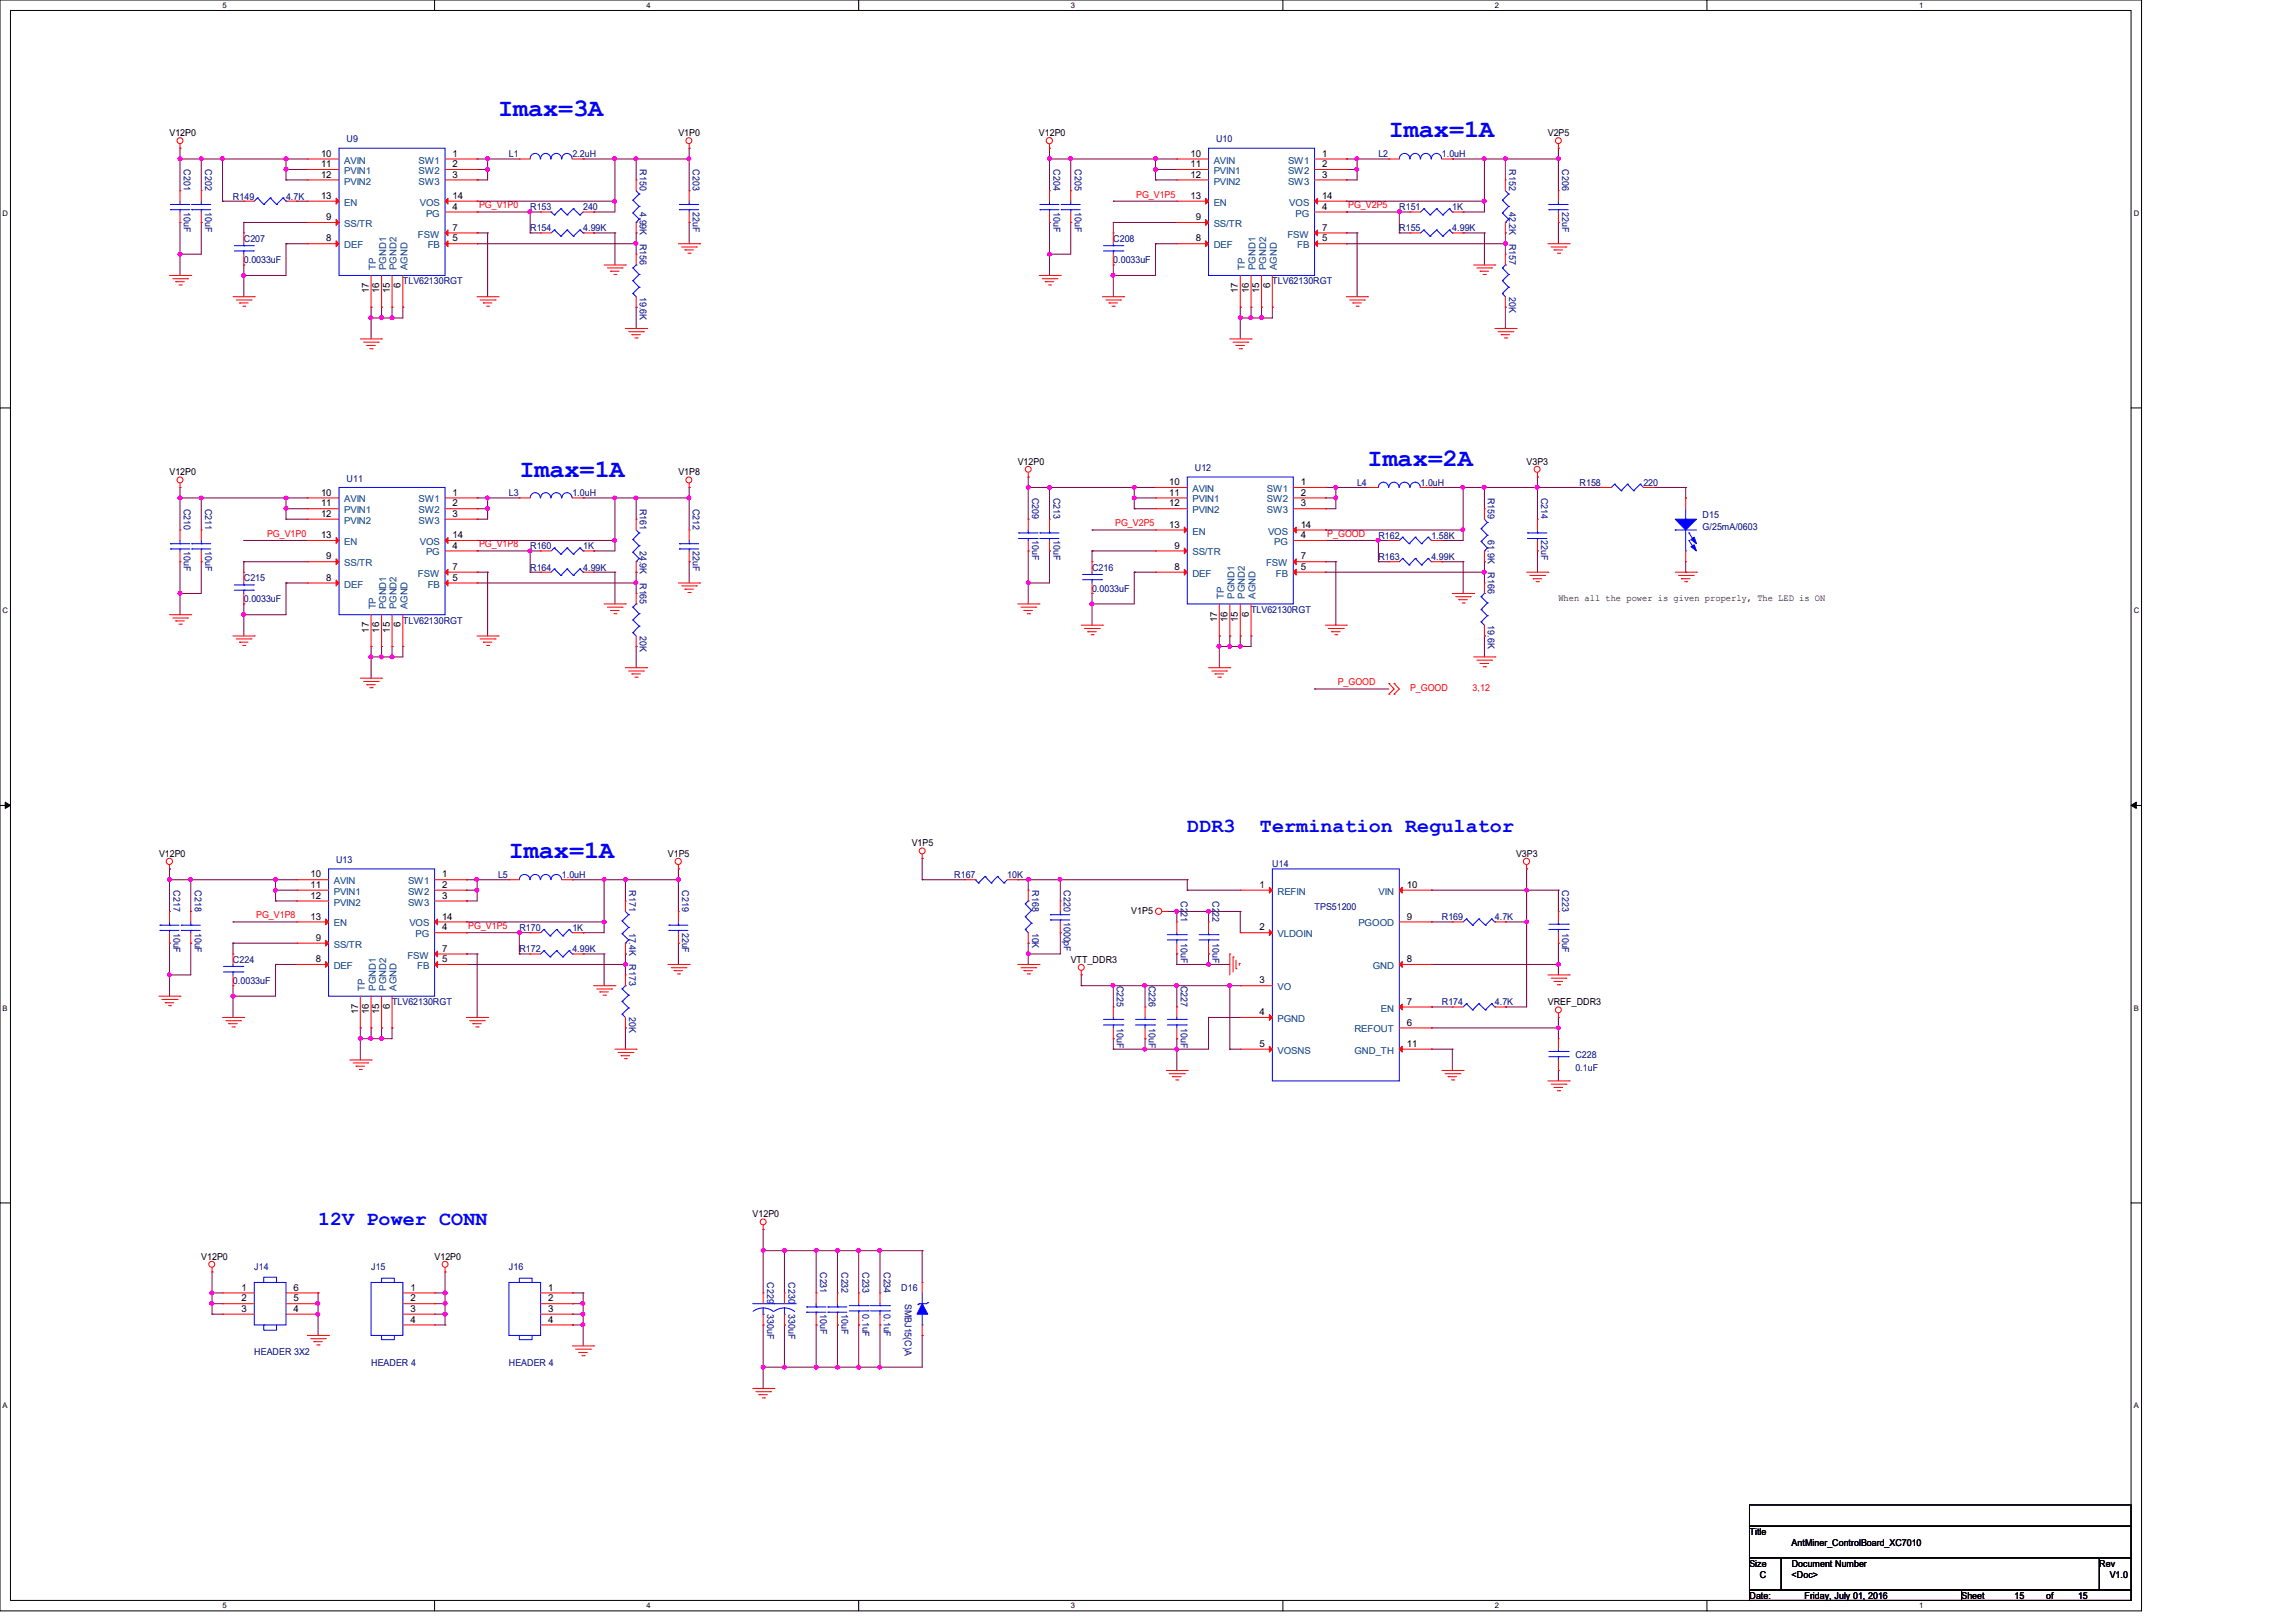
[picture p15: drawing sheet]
<svg xmlns="http://www.w3.org/2000/svg" width="297mm" height="210mm" viewBox="0 0 297 210" stroke-linecap="round" stroke-linejoin="round" font-family="sans-serif">
<defs><g id="words">
<g font-size="3.3" fill="#00f">
<text x="64.4" y="15">Imax=3A</text>
<text x="179.7" y="17.8">Imax=1A</text>
<text x="67.2" y="61.7">Imax=1A</text>
<text x="176.9" y="60.3">Imax=2A</text>
<text x="65.8" y="111">Imax=1A</text>
</g>
<g font-size="2.6" fill="#00f">
<text x="153.6" y="107.7">DDR3</text>
<text x="163" y="107.7">Termination Regulator</text>
<text x="41.1" y="158.5">12V Power CONN</text>
</g>
<g font-size="1.2">
<text x="21.9" y="17.6">V12P0</text>
<text x="87.8" y="17.6">V1P0</text>
<text x="134.4" y="17.6">V12P0</text>
<text x="200.2" y="17.6">V2P5</text>
<text x="41.5" y="20.3">10</text>
<text x="41.5" y="21.6">11</text>
<text x="41.5" y="23">12</text>
<text x="58.5" y="20.3">1</text>
<text x="58.5" y="21.6">2</text>
<text x="58.5" y="23">3</text>
<text x="154" y="20.3">10</text>
<text x="154" y="21.6">11</text>
<text x="154" y="23">12</text>
<text x="171" y="20.3">1</text>
<text x="171" y="21.6">2</text>
<text x="171" y="23">3</text>
<text x="41.5" y="25.7">13</text>
<text x="42.2" y="28.5">9</text>
<text x="58.5" y="29.8">7</text>
<text x="58.5" y="27.1">4</text>
<text x="58.5" y="25.7">14</text>
<text x="154" y="25.7">13</text>
<text x="154.7" y="28.5">9</text>
<text x="171" y="29.8">7</text>
<text x="171" y="27.1">4</text>
<text x="171" y="25.7">14</text>
<text x="42.2" y="31.2">8</text>
<text x="58.5" y="31.2">5</text>
<text x="154.7" y="31.2">8</text>
<text x="171" y="31.2">5</text>
<text x="47.7" y="38" transform="rotate(-90 47.7 38)">17</text>
<text x="49.1" y="38" transform="rotate(-90 49.1 38)">16</text>
<text x="50.4" y="38" transform="rotate(-90 50.4 38)">15</text>
<text x="51.8" y="37.3" transform="rotate(-90 51.8 37.3)">6</text>
<text x="160.1" y="38" transform="rotate(-90 160.1 38)">17</text>
<text x="161.5" y="38" transform="rotate(-90 161.5 38)">16</text>
<text x="162.9" y="38" transform="rotate(-90 162.9 38)">15</text>
<text x="164.3" y="37.3" transform="rotate(-90 164.3 37.3)">6</text>
<text x="21.9" y="61.5">V12P0</text>
<text x="41.5" y="64.1">10</text>
<text x="41.5" y="65.5">11</text>
<text x="58.5" y="64.1">1</text>
<text x="58.5" y="65.5">2</text>
<text x="87.8" y="61.5">V1P8</text>
<text x="131.7" y="60.1">V12P0</text>
<text x="151.3" y="62.8">10</text>
<text x="151.3" y="64.1">11</text>
<text x="151.3" y="65.5">12</text>
<text x="168.3" y="62.8">1</text>
<text x="168.3" y="64.1">2</text>
<text x="168.3" y="65.5">3</text>
<text x="197.5" y="60.1">V3P3</text>
<text x="41.5" y="66.9">12</text>
<text x="41.5" y="69.6">13</text>
<text x="58.5" y="71">4</text>
<text x="58.5" y="69.6">14</text>
<text x="58.5" y="66.9">3</text>
<text x="151.3" y="68.3">13</text>
<text x="151.9" y="71">9</text>
<text x="168.3" y="69.6">4</text>
<text x="168.3" y="68.3">14</text>
<text x="42.2" y="72.4">9</text>
<text x="42.2" y="75.1">8</text>
<text x="58.5" y="75.1">5</text>
<text x="58.5" y="73.7">7</text>
<text x="151.9" y="73.7">8</text>
<text x="168.3" y="73.7">5</text>
<text x="168.3" y="72.4">7</text>
<text x="201.6" y="77.8">When all the power is given properly, The LED is ON</text>
<text x="47.7" y="81.9" transform="rotate(-90 47.7 81.9)">17</text>
<text x="49.1" y="81.9" transform="rotate(-90 49.1 81.9)">16</text>
<text x="50.4" y="81.9" transform="rotate(-90 50.4 81.9)">15</text>
<text x="51.8" y="81.2" transform="rotate(-90 51.8 81.2)">6</text>
<text x="157.4" y="80.5" transform="rotate(-90 157.4 80.5)">17</text>
<text x="158.8" y="80.5" transform="rotate(-90 158.8 80.5)">16</text>
<text x="160.1" y="80.5" transform="rotate(-90 160.1 80.5)">15</text>
<text x="161.5" y="79.8" transform="rotate(-90 161.5 79.8)">6</text>
<text x="20.6" y="110.9">V12P0</text>
<text x="40.2" y="113.5">10</text>
<text x="57.2" y="113.5">1</text>
<text x="86.4" y="110.9">V1P5</text>
<text x="117.9" y="109.5">V1P5</text>
<text x="196.1" y="110.9">V3P3</text>
<text x="40.2" y="114.9">11</text>
<text x="40.2" y="116.3">12</text>
<text x="40.2" y="119">13</text>
<text x="57.2" y="119">14</text>
<text x="57.2" y="114.9">2</text>
<text x="57.2" y="116.3">3</text>
<text x="146.3" y="118.3">V1P5</text>
<text x="162.9" y="114.9">1</text>
<text x="182" y="119">9</text>
<text x="182" y="114.9">10</text>
<text x="40.9" y="121.7">9</text>
<text x="40.9" y="124.5">8</text>
<text x="57.2" y="124.5">5</text>
<text x="57.2" y="123.1">7</text>
<text x="57.2" y="120.4">4</text>
<text x="138.5" y="124.6">VTT_DDR3</text>
<text x="162.9" y="120.4">2</text>
<text x="182" y="124.5">8</text>
<text x="46.3" y="131.2" transform="rotate(-90 46.3 131.2)">17</text>
<text x="47.7" y="131.2" transform="rotate(-90 47.7 131.2)">16</text>
<text x="49.1" y="131.2" transform="rotate(-90 49.1 131.2)">15</text>
<text x="50.4" y="130.6" transform="rotate(-90 50.4 130.6)">6</text>
<text x="162.9" y="127.3">3</text>
<text x="162.9" y="131.4">4</text>
<text x="182" y="130">7</text>
<text x="200.2" y="130">VREF_DDR3</text>
<text x="162.9" y="135.5">5</text>
<text x="182" y="132.7">6</text>
<text x="182" y="135.5">11</text>
<text x="97.4" y="157.5">V12P0</text>
<text x="26" y="163">V12P0</text>
<text x="31.2" y="167">1</text>
<text x="38" y="167">6</text>
<text x="53.1" y="167">1</text>
<text x="56.2" y="163">V12P0</text>
<text x="70.9" y="167">1</text>
<text x="31.2" y="168.4">2</text>
<text x="31.2" y="169.8">3</text>
<text x="38" y="169.8">4</text>
<text x="38" y="168.4">5</text>
<text x="53.1" y="168.4">2</text>
<text x="53.1" y="169.8">3</text>
<text x="53.1" y="171.2">4</text>
<text x="70.9" y="168.4">2</text>
<text x="70.9" y="169.8">3</text>
<text x="70.9" y="171.2">4</text>
<text x="226.3" y="198.6">Title</text>
<text x="226.3" y="202.7">Size</text>
<text x="231.8" y="200">AntMiner_ControlBoard_XC7010</text>
<text x="231.8" y="202.7">Document Number</text>
<text x="271.6" y="202.7">Rev</text>
<text x="226.3" y="206.9">Date:</text>
<text x="227.7" y="204.1">C</text>
<text x="231.8" y="204.1">&lt;Doc&gt;</text>
<text x="233.4" y="206.9">Friday, July 01, 2016</text>
<text x="253.7" y="206.9">Sheet</text>
<text x="260.6" y="206.9">15</text>
<text x="264.7" y="206.9">of</text>
<text x="268.8" y="206.9">15</text>
<text x="272.9" y="204.1">V1.0</text>
</g>
<g font-size="1.2" fill="#000080">
<text x="23.8" y="21.9" transform="rotate(90 23.8 21.9)">C201</text>
<text x="26.5" y="21.9" transform="rotate(90 26.5 21.9)">C202</text>
<text x="44.8" y="18.4">U9</text>
<text x="65.8" y="20.3">L1</text>
<text x="74" y="20.3">2.2uH</text>
<text x="82.8" y="21.9" transform="rotate(90 82.8 21.9)">R150</text>
<text x="89.6" y="21.9" transform="rotate(90 89.6 21.9)">C203</text>
<text x="136.3" y="21.9" transform="rotate(90 136.3 21.9)">C204</text>
<text x="139" y="21.9" transform="rotate(90 139 21.9)">C205</text>
<text x="157.3" y="18.4">U10</text>
<text x="178.3" y="20.3">L2</text>
<text x="186.5" y="20.3">1.0uH</text>
<text x="195.2" y="21.9" transform="rotate(90 195.2 21.9)">R152</text>
<text x="202.1" y="21.9" transform="rotate(90 202.1 21.9)">C206</text>
<text x="23.8" y="27.4" transform="rotate(90 23.8 27.4)">10uF</text>
<text x="26.5" y="27.4" transform="rotate(90 26.5 27.4)">10uF</text>
<text x="30.1" y="25.8">R149</text>
<text x="37" y="25.8">4.7K</text>
<text x="68.6" y="27.2">R153</text>
<text x="68.6" y="29.9">R154</text>
<text x="75.4" y="27.2">240</text>
<text x="75.4" y="29.9">4.99K</text>
<text x="82.8" y="27.4" transform="rotate(90 82.8 27.4)">4.99K</text>
<text x="89.6" y="27.4" transform="rotate(90 89.6 27.4)">22uF</text>
<text x="136.3" y="27.4" transform="rotate(90 136.3 27.4)">10uF</text>
<text x="139" y="27.4" transform="rotate(90 139 27.4)">10uF</text>
<text x="181" y="29.9">R155</text>
<text x="181" y="27.2">R151</text>
<text x="187.9" y="29.9">4.99K</text>
<text x="187.9" y="27.2">1K</text>
<text x="195.2" y="27.4" transform="rotate(90 195.2 27.4)">42.2K</text>
<text x="202.1" y="27.4" transform="rotate(90 202.1 27.4)">22uF</text>
<text x="31.5" y="31.3">C207</text>
<text x="31.5" y="34">0.0033uF</text>
<text x="82.8" y="31.5" transform="rotate(90 82.8 31.5)">R156</text>
<text x="144" y="31.3">C208</text>
<text x="144" y="34">0.0033uF</text>
<text x="195.2" y="31.5" transform="rotate(90 195.2 31.5)">R157</text>
<text x="52.1" y="36.8">TLV62130RGT</text>
<text x="82.8" y="38.4" transform="rotate(90 82.8 38.4)">19.6K</text>
<text x="164.6" y="36.8">TLV62130RGT</text>
<text x="195.2" y="38.4" transform="rotate(90 195.2 38.4)">20K</text>
<text x="23.8" y="65.8" transform="rotate(90 23.8 65.8)">C210</text>
<text x="26.5" y="65.8" transform="rotate(90 26.5 65.8)">C211</text>
<text x="44.8" y="62.3">U11</text>
<text x="65.8" y="64.2">L3</text>
<text x="74" y="64.2">1.0uH</text>
<text x="82.8" y="65.8" transform="rotate(90 82.8 65.8)">R161</text>
<text x="89.6" y="65.8" transform="rotate(90 89.6 65.8)">C212</text>
<text x="133.5" y="64.4" transform="rotate(90 133.5 64.4)">C209</text>
<text x="136.3" y="64.4" transform="rotate(90 136.3 64.4)">C213</text>
<text x="154.6" y="60.9">U12</text>
<text x="175.6" y="62.9">L4</text>
<text x="183.8" y="62.9">1.0uH</text>
<text x="192.5" y="64.4" transform="rotate(90 192.5 64.4)">R159</text>
<text x="199.3" y="64.4" transform="rotate(90 199.3 64.4)">C214</text>
<text x="204.3" y="62.9">R158</text>
<text x="212.6" y="62.9">220</text>
<text x="23.8" y="71.3" transform="rotate(90 23.8 71.3)">10uF</text>
<text x="26.5" y="71.3" transform="rotate(90 26.5 71.3)">10uF</text>
<text x="68.6" y="71.1">R160</text>
<text x="75.4" y="71.1">1K</text>
<text x="82.8" y="71.3" transform="rotate(90 82.8 71.3)">24.9K</text>
<text x="89.6" y="71.3" transform="rotate(90 89.6 71.3)">22uF</text>
<text x="133.5" y="69.9" transform="rotate(90 133.5 69.9)">10uF</text>
<text x="136.3" y="69.9" transform="rotate(90 136.3 69.9)">10uF</text>
<text x="178.3" y="69.7">R162</text>
<text x="185.2" y="69.7">1.58K</text>
<text x="192.5" y="69.9" transform="rotate(90 192.5 69.9)">61.9K</text>
<text x="199.3" y="69.9" transform="rotate(90 199.3 69.9)">22uF</text>
<text x="220.3" y="67">D15</text>
<text x="220.3" y="68.6">G/25mA/0603</text>
<text x="31.5" y="75.2">C215</text>
<text x="31.5" y="77.9">0.0033uF</text>
<text x="68.6" y="73.8">R164</text>
<text x="75.4" y="73.8">4.99K</text>
<text x="82.8" y="75.4" transform="rotate(90 82.8 75.4)">R165</text>
<text x="141.3" y="73.8">C216</text>
<text x="141.3" y="76.6">0.0033uF</text>
<text x="178.3" y="72.4">R163</text>
<text x="185.2" y="72.4">4.99K</text>
<text x="192.5" y="74" transform="rotate(90 192.5 74)">R166</text>
<text x="52.1" y="80.7">TLV62130RGT</text>
<text x="82.8" y="82.3" transform="rotate(90 82.8 82.3)">20K</text>
<text x="161.8" y="79.3">TLV62130RGT</text>
<text x="192.5" y="80.9" transform="rotate(90 192.5 80.9)">19.6K</text>
<text x="43.5" y="111.7">U13</text>
<text x="64.4" y="113.6">L5</text>
<text x="72.7" y="113.6">1.0uH</text>
<text x="123.4" y="113.6">R167</text>
<text x="130.3" y="113.6">10K</text>
<text x="164.6" y="112.2">U14</text>
<text x="22.4" y="115.2" transform="rotate(90 22.4 115.2)">C217</text>
<text x="25.2" y="115.2" transform="rotate(90 25.2 115.2)">C218</text>
<text x="81.4" y="115.2" transform="rotate(90 81.4 115.2)">R171</text>
<text x="88.3" y="115.2" transform="rotate(90 88.3 115.2)">C219</text>
<text x="133.5" y="115.2" transform="rotate(90 133.5 115.2)">R168</text>
<text x="137.6" y="115.2" transform="rotate(90 137.6 115.2)">C220</text>
<text x="137.6" y="119.3" transform="rotate(90 137.6 119.3)">1000pF</text>
<text x="152.7" y="116.6" transform="rotate(90 152.7 116.6)">C221</text>
<text x="156.8" y="116.6" transform="rotate(90 156.8 116.6)">C222</text>
<text x="170" y="117.7">TPS51200</text>
<text x="186.5" y="119.1">R169</text>
<text x="193.4" y="119.1">4.7K</text>
<text x="202.1" y="115.2" transform="rotate(90 202.1 115.2)">C223</text>
<text x="22.4" y="120.7" transform="rotate(90 22.4 120.7)">10uF</text>
<text x="25.2" y="120.7" transform="rotate(90 25.2 120.7)">10uF</text>
<text x="30.1" y="124.6">C224</text>
<text x="67.2" y="123.2">R172</text>
<text x="67.2" y="120.4">R170</text>
<text x="74" y="123.2">4.99K</text>
<text x="74" y="120.4">1K</text>
<text x="81.4" y="120.7" transform="rotate(90 81.4 120.7)">17.4K</text>
<text x="81.4" y="124.8" transform="rotate(90 81.4 124.8)">R173</text>
<text x="88.3" y="120.7" transform="rotate(90 88.3 120.7)">22uF</text>
<text x="133.5" y="120.7" transform="rotate(90 133.5 120.7)">10K</text>
<text x="152.7" y="122" transform="rotate(90 152.7 122)">10uF</text>
<text x="156.8" y="122" transform="rotate(90 156.8 122)">10uF</text>
<text x="202.1" y="120.7" transform="rotate(90 202.1 120.7)">10uF</text>
<text x="30.1" y="127.3">0.0033uF</text>
<text x="50.7" y="130">TLV62130RGT</text>
<text x="81.4" y="131.7" transform="rotate(90 81.4 131.7)">20K</text>
<text x="144.5" y="127.5" transform="rotate(90 144.5 127.5)">C225</text>
<text x="148.6" y="127.5" transform="rotate(90 148.6 127.5)">C226</text>
<text x="152.7" y="127.5" transform="rotate(90 152.7 127.5)">C227</text>
<text x="186.5" y="130">R174</text>
<text x="193.4" y="130">4.7K</text>
<text x="144.5" y="133" transform="rotate(90 144.5 133)">10uF</text>
<text x="148.6" y="133" transform="rotate(90 148.6 133)">10uF</text>
<text x="152.7" y="133" transform="rotate(90 152.7 133)">10uF</text>
<text x="203.8" y="136.9">C228</text>
<text x="203.8" y="138.6">0.1uF</text>
<text x="32.9" y="164.3">J14</text>
<text x="48" y="164.3">J15</text>
<text x="65.8" y="164.3">J16</text>
<text x="99.2" y="165.9" transform="rotate(90 99.2 165.9)">C229</text>
<text x="102" y="165.9" transform="rotate(90 102 165.9)">C230</text>
<text x="106.1" y="164.6" transform="rotate(90 106.1 164.6)">C231</text>
<text x="108.8" y="164.6" transform="rotate(90 108.8 164.6)">C232</text>
<text x="111.6" y="164.6" transform="rotate(90 111.6 164.6)">C233</text>
<text x="114.3" y="164.6" transform="rotate(90 114.3 164.6)">C234</text>
<text x="116.6" y="167.1">D16</text>
<text x="99.2" y="170.1" transform="rotate(90 99.2 170.1)">330uF</text>
<text x="102" y="170.1" transform="rotate(90 102 170.1)">330uF</text>
<text x="106.1" y="170.1" transform="rotate(90 106.1 170.1)">10uF</text>
<text x="108.8" y="170.1" transform="rotate(90 108.8 170.1)">10uF</text>
<text x="111.6" y="170.1" transform="rotate(90 111.6 170.1)">0.1uF</text>
<text x="114.3" y="170.1" transform="rotate(90 114.3 170.1)">0.1uF</text>
<text x="117.1" y="168.7" transform="rotate(90 117.1 168.7)">SMBJ15(C)A</text>
<text x="32.9" y="175.3">HEADER 3X2</text>
<text x="48" y="176.7">HEADER 4</text>
<text x="65.8" y="176.7">HEADER 4</text>
</g>
<g font-size="1.2" fill="#004080">
<text x="44.5" y="21.2">AVIN</text>
<text x="44.5" y="22.5">PVIN1</text>
<text x="44.5" y="23.9">PVIN2</text>
<text x="54.1" y="21.2">SW1</text>
<text x="54.1" y="22.5">SW2</text>
<text x="54.1" y="23.9">SW3</text>
<text x="157" y="21.2">AVIN</text>
<text x="157" y="22.5">PVIN1</text>
<text x="157" y="23.9">PVIN2</text>
<text x="166.6" y="21.2">SW1</text>
<text x="166.6" y="22.5">SW2</text>
<text x="166.6" y="23.9">SW3</text>
<text x="44.5" y="26.6">EN</text>
<text x="44.5" y="29.4">SS/TR</text>
<text x="54.3" y="26.6">VOS</text>
<text x="55.1" y="28">PG</text>
<text x="157" y="26.6">EN</text>
<text x="157" y="29.4">SS/TR</text>
<text x="166.8" y="26.6">VOS</text>
<text x="167.6" y="28">PG</text>
<text x="44.5" y="32.1">DEF</text>
<text x="48.6" y="35" transform="rotate(-90 48.6 35)">TP</text>
<text x="50" y="35" transform="rotate(-90 50 35)">PGND1</text>
<text x="51.3" y="35" transform="rotate(-90 51.3 35)">PGND2</text>
<text x="52.7" y="35" transform="rotate(-90 52.7 35)">AGND</text>
<text x="54.1" y="30.7">FSW</text>
<text x="55.3" y="32.1">FB</text>
<text x="157" y="32.1">DEF</text>
<text x="161" y="35" transform="rotate(-90 161 35)">TP</text>
<text x="162.4" y="35" transform="rotate(-90 162.4 35)">PGND1</text>
<text x="163.8" y="35" transform="rotate(-90 163.8 35)">PGND2</text>
<text x="165.2" y="35" transform="rotate(-90 165.2 35)">AGND</text>
<text x="166.5" y="30.7">FSW</text>
<text x="167.8" y="32.1">FB</text>
<text x="44.5" y="65">AVIN</text>
<text x="54.1" y="65">SW1</text>
<text x="154.3" y="63.7">AVIN</text>
<text x="154.3" y="65">PVIN1</text>
<text x="163.9" y="63.7">SW1</text>
<text x="163.9" y="65">SW2</text>
<text x="44.5" y="66.4">PVIN1</text>
<text x="44.5" y="67.8">PVIN2</text>
<text x="44.5" y="70.5">EN</text>
<text x="54.1" y="66.4">SW2</text>
<text x="54.1" y="67.8">SW3</text>
<text x="54.3" y="70.5">VOS</text>
<text x="55.1" y="71.9">PG</text>
<text x="154.3" y="66.4">PVIN2</text>
<text x="154.3" y="69.2">EN</text>
<text x="154.3" y="71.9">SS/TR</text>
<text x="163.9" y="66.4">SW3</text>
<text x="164" y="69.2">VOS</text>
<text x="164.8" y="70.5">PG</text>
<text x="44.5" y="73.3">SS/TR</text>
<text x="44.5" y="76">DEF</text>
<text x="54.1" y="74.6">FSW</text>
<text x="55.3" y="76">FB</text>
<text x="154.3" y="74.6">DEF</text>
<text x="158.3" y="77.5" transform="rotate(-90 158.3 77.5)">TP</text>
<text x="159.7" y="77.5" transform="rotate(-90 159.7 77.5)">PGND1</text>
<text x="161" y="77.5" transform="rotate(-90 161 77.5)">PGND2</text>
<text x="162.4" y="77.5" transform="rotate(-90 162.4 77.5)">AGND</text>
<text x="163.8" y="73.3">FSW</text>
<text x="165.1" y="74.6">FB</text>
<text x="48.6" y="78.9" transform="rotate(-90 48.6 78.9)">TP</text>
<text x="50" y="78.9" transform="rotate(-90 50 78.9)">PGND1</text>
<text x="51.3" y="78.9" transform="rotate(-90 51.3 78.9)">PGND2</text>
<text x="52.7" y="78.9" transform="rotate(-90 52.7 78.9)">AGND</text>
<text x="43.2" y="114.4">AVIN</text>
<text x="43.2" y="115.8">PVIN1</text>
<text x="43.2" y="117.2">PVIN2</text>
<text x="43.2" y="119.9">EN</text>
<text x="52.8" y="114.4">SW1</text>
<text x="52.8" y="115.8">SW2</text>
<text x="52.8" y="117.2">SW3</text>
<text x="53" y="119.9">VOS</text>
<text x="165.3" y="115.8">REFIN</text>
<text x="175.7" y="119.9">PGOOD</text>
<text x="178.3" y="115.8">VIN</text>
<text x="43.2" y="122.6">SS/TR</text>
<text x="43.2" y="125.4">DEF</text>
<text x="52.7" y="124">FSW</text>
<text x="53.8" y="121.3">PG</text>
<text x="54" y="125.4">FB</text>
<text x="165.3" y="121.3">VLDOIN</text>
<text x="177.6" y="125.4">GND</text>
<text x="47.2" y="128.2" transform="rotate(-90 47.2 128.2)">TP</text>
<text x="48.6" y="128.2" transform="rotate(-90 48.6 128.2)">PGND1</text>
<text x="50" y="128.2" transform="rotate(-90 50 128.2)">PGND2</text>
<text x="51.3" y="128.2" transform="rotate(-90 51.3 128.2)">AGND</text>
<text x="165.3" y="128.1">VO</text>
<text x="178.6" y="130.9">EN</text>
<text x="165.3" y="132.2">PGND</text>
<text x="165.3" y="136.4">VOSNS</text>
<text x="175.2" y="133.6">REFOUT</text>
<text x="175.2" y="136.4">GND_TH</text>
</g>
<g font-size="1.2" fill="#f00">
<text x="62" y="27">PG_V1P0</text>
<text x="147" y="25.6">PG_V1P5</text>
<text x="174.4" y="27">PG_V2P5</text>
<text x="34.5" y="69.5">PG_V1P0</text>
<text x="62" y="70.8">PG_V1P8</text>
<text x="144.3" y="68.1">PG_V2P5</text>
<text x="171.7" y="69.5">P_GOOD</text>
<text x="173.1" y="88.7">P_GOOD</text>
<text x="182.4" y="89.4">P_GOOD</text>
<text x="190.5" y="89.4">3,12</text>
<text x="33.1" y="118.8">PG_V1P8</text>
<text x="60.6" y="120.2">PG_V1P5</text>
</g>
<g font-size="1">
<text x="28.8" y="1">5</text>
<text x="83.7" y="1">4</text>
<text x="138.5" y="1">3</text>
<text x="193.4" y="1">2</text>
<text x="248.2" y="1">1</text>
<text x=".3" y="27.9">D</text>
<text x="276" y="27.9">D</text>
<text x=".3" y="79.4">C</text>
<text x="276" y="79.4">C</text>
<text x=".3" y="130.8">B</text>
<text x="276" y="130.8">B</text>
<text x=".3" y="182.2">A</text>
<text x="276" y="182.2">A</text>
<text x="28.8" y="208.1">5</text>
<text x="83.7" y="208.1">4</text>
<text x="138.5" y="208.1">3</text>
<text x="193.4" y="208.1">2</text>
<text x="248.2" y="208.1">1</text>
</g>
</g></defs>
<path d="M0 0h277v208.4h-277zM1.4 1.4h274.3v205.7h-274.3z" fill="none" stroke="#000" stroke-width=".13"/>
<g fill="#fff">
<path d="M28.8 .1h.5v1.1h-.5z"/>
<path d="M28.8 207.2h.5v1.1h-.5z"/>
</g>
<path d="M56.2 0v1.4M56.2 207.1v1.3" fill="none" stroke="#000" stroke-width=".13"/>
<g fill="#fff">
<path d="M83.7 .1h.5v1.1h-.5z"/>
<path d="M83.7 207.2h.5v1.1h-.5z"/>
</g>
<path d="M111.1 0v1.4M111.1 207.1v1.3" fill="none" stroke="#000" stroke-width=".13"/>
<g fill="#fff">
<path d="M138.5 .1h.6v1.1h-.6z"/>
<path d="M138.5 207.2h.6v1.1h-.6z"/>
</g>
<path d="M165.9 0v1.4M165.9 207.1v1.3" fill="none" stroke="#000" stroke-width=".13"/>
<g fill="#fff">
<path d="M193.4 .1h.5v1.1h-.5z"/>
<path d="M193.4 207.2h.5v1.1h-.5z"/>
</g>
<path d="M220.8 0v1.4M220.8 207.1v1.3" fill="none" stroke="#000" stroke-width=".13"/>
<g fill="#fff">
<path d="M248.2 .1h.6v1.1h-.6z"/>
<path d="M248.2 207.2h.6v1.1h-.6z"/>
<path d="M.3 27.1h.8v1.1h-.8z"/>
<path d="M276 27.1h.7v1.1h-.7z"/>
<path d="M.3 78.5h.8v1.1h-.8z"/>
<path d="M276 78.5h.7v1.1h-.7z"/>
</g>
<path d="M0 52.8h1.4M275.7 52.8h1.3" fill="none" stroke="#000" stroke-width=".13"/>
<g fill="#fff">
<path d="M.3 129.9h.7v1.1h-.7z"/>
<path d="M276 129.9h.6v1.1h-.6z"/>
</g>
<path d="M0 104.2h1.4M275.7 104.2h1.3" fill="none" stroke="#000" stroke-width=".13"/>
<path d="M.7 103.8l.7 .4-.7 .4zM275.7 104.2l.7-.4v.8z" fill="#000" stroke="#000" stroke-width=".13"/>
<g fill="#fff">
<path d="M.3 181.4h.7v1.1h-.7z"/>
<path d="M276 181.4h.6v1.1h-.6z"/>
</g>
<path d="M0 155.7h1.4M275.7 155.7h1.3M226.3 194.7h49.4v2.8h-49.4zM226.3 197.5h49.4v4.1h-49.4zM226.3 201.6h4.1v4.1h-4.1zM226.3 205.7h27.4v1.4h-27.4zM230.4 201.6h41.2v4.1h-41.2zM253.7 205.7h22v1.4h-22zM271.6 201.6h4.1v4.1h-4.1z" fill="none" stroke="#000" stroke-width=".13"/>
<g fill="none" stroke="#800040" stroke-width=".13">
<path d="M23.3 19.2h.1M23.3 19.2v5.5M89.2 19.2h.1M89.2 19.2v5.5M135.8 19.2h.1M135.8 19.2v5.5M201.6 19.2h.1M201.6 19.2v5.5M23.3 20.6h.1M23.3 28.8h.1M23.3 32.9h.1M23.3 20.6h16.5"/>
<path d="M23.3 28.8v6.8M26 20.6h.1M26 28.8h.1M26 20.6v4.1M26 28.8v4.1h-2.7M28.8 26h.1M28.8 20.6h.1M28.8 26h2.7M28.8 20.6v5.4M31.5 28.8h.1M31.5 34.3h.1M31.5 35.6h.1"/>
<path d="M31.5 28.8h8.3M31.5 28.8v1.3M31.5 34.3v4.1M37 21.9h.1M37 20.6h.1M37 23.3h.1M37 31.5h.1M37 21.9h2.8M37 20.6v2.7M37 31.5v4.1h-5.5M37 23.3h2.8M37 31.5h2.8"/>
<path d="M38.4 26h.1M38.4 26h1.4M48 39.8h.1M48 39.8v4.1M49.4 39.8h.1M49.4 39.8v1.3M50.7 39.8h.1M50.7 39.8v1.3M52.1 39.8h.1M52.1 39.8v1.3h-4.1M61.7 31.5h.1M61.7 30.1h.1"/>
<path d="M61.7 27.4h.1M61.7 26h.1M61.7 20.6h.1M61.7 23.3h.1M61.7 21.9h.1M61.7 20.6h5.5M61.7 21.9h1.4M61.7 26h17.8M61.7 31.5h20.6M61.7 30.1h1.4M61.7 27.4h8.2M63.1 30.1h.1"/>
<path d="M63.1 20.6h.1M63.1 21.9h.1M63.1 20.6v2.7h-1.4M63.1 30.1v8.3M68.6 30.1h.1M68.6 27.4h.1M68.6 30.1h1.3M68.6 27.4v2.7M75.4 20.6h.1M75.4 20.6h13.8M76.8 30.1h.1M76.8 27.4h.1"/>
<path d="M76.8 30.1h2.7M79.5 30.1h.1M79.5 26h.1M79.5 20.6h.1M79.5 20.6v6.8h-2.7M79.5 30.1v4.2M82.3 30.1h.1M82.3 31.5h.1M82.3 39.8h.1M82.3 20.6h.1M82.3 20.6v2.7M82.3 30.1v2.8"/>
<path d="M82.3 39.8v2.7M89.2 20.6h.1M89.2 28.8h.1M89.2 28.8v2.7M135.8 20.6h.1M135.8 28.8h.1M135.8 32.9h.1M135.8 20.6h16.4M135.8 28.8v6.8M138.5 20.6h.1M138.5 28.8h.1M138.5 28.8v4.1h-2.7"/>
<path d="M138.5 20.6v4.1M144 26h.1M144 28.8h.1M144 34.3h.1M144 35.6h.1M144 28.8v1.3M144 34.3v4.1M144 26h8.2M144 28.8h8.2M149.5 21.9h.1M149.5 20.6h.1M149.5 23.3h.1"/>
<path d="M149.5 31.5h.1M149.5 21.9h2.7M149.5 23.3h2.7M149.5 31.5h2.7M149.5 31.5v4.1h-5.5M149.5 20.6v2.7M160.4 39.8h.1M160.4 39.8v4.1M161.8 39.8h.1M161.8 39.8v1.3M163.2 39.8h.1M163.2 39.8v1.3"/>
<path d="M164.6 39.8h.1M164.6 39.8v1.3h-4.2M174.2 27.4h.1M174.2 26h.1M174.2 20.6h.1M174.2 23.3h.1M174.2 21.9h.1M174.2 31.5h.1M174.2 30.1h.1M174.2 20.6h5.5M174.2 21.9h1.4M174.2 26h17.8"/>
<path d="M174.2 31.5h20.5M174.2 30.1h1.4M174.2 27.4h8.2M175.6 20.6h.1M175.6 21.9h.1M175.6 30.1h.1M175.6 20.6v2.7h-1.4M175.6 30.1v8.3M181 30.1h.1M181 27.4h.1M181 30.1h1.4M181 27.4v2.7"/>
<path d="M187.9 20.6h.1M187.9 20.6h13.7M189.3 30.1h.1M189.3 27.4h.1M189.3 30.1h2.7M192 30.1h.1M192 26h.1M192 20.6h.1M192 20.6v6.8h-2.7M192 30.1v4.2M194.7 20.6h.1M194.7 30.1h.1"/>
<path d="M194.7 31.5h.1M194.7 39.8h.1M194.7 20.6v2.7M194.7 30.1v2.8M194.7 39.8v2.7M201.6 20.6h.1M201.6 28.8h.1M201.6 28.8v2.7M48 41.1h.1M49.4 41.1h.1M50.7 41.1h.1M160.4 41.1h.1"/>
<path d="M161.8 41.1h.1M163.2 41.1h.1M23.3 64.4h.1M23.3 63.1h.1M23.3 72.7h.1M23.3 76.8h.1M23.3 63.1v5.5M23.3 72.7v6.8M23.3 64.4h16.5M26 64.4h.1M26 72.7h.1M26 64.4v4.2"/>
<path d="M26 72.7v4.1h-2.7M31.5 72.7h.1M31.5 78.1h.1M31.5 79.5h.1M31.5 69.9h.1M31.5 72.7v1.3M31.5 78.1v4.2M31.5 72.7h8.3M31.5 69.9h8.3M37 65.8h.1M37 64.4h.1M37 67.2h.1"/>
<path d="M37 75.4h.1M37 64.4v2.8M37 75.4v4.1h-5.5M37 65.8h2.8M37 67.2h2.8M37 75.4h2.8M61.7 75.4h.1M61.7 74h.1M61.7 71.3h.1M61.7 69.9h.1M61.7 64.4h.1M61.7 67.2h.1"/>
<path d="M61.7 65.8h.1M61.7 64.4h5.5M61.7 65.8h1.4M61.7 75.4h20.6M61.7 74h1.4M61.7 71.3h8.2M61.7 69.9h17.8M63.1 74h.1M63.1 64.4h.1M63.1 65.8h.1M63.1 64.4v2.8h-1.4M63.1 74v8.3"/>
<path d="M68.6 74h.1M68.6 71.3h.1M68.6 71.3v2.7M68.6 74h1.3M75.4 64.4h.1M75.4 64.4h13.8M76.8 74h.1M76.8 71.3h.1M76.8 74h2.7M79.5 74h.1M79.5 69.9h.1M79.5 64.4h.1"/>
<path d="M79.5 64.4v6.9h-2.7M79.5 74v4.1M82.3 74h.1M82.3 75.4h.1M82.3 64.4h.1M82.3 64.4v2.8M82.3 74v2.8M89.2 63.1h.1M89.2 64.4h.1M89.2 72.7h.1M89.2 63.1v5.5M89.2 72.7v2.7"/>
<path d="M133 63.1h.1M133 61.7h.1M133 71.3h.1M133 75.4h.1M133 61.7v5.5M133 71.3v6.8M133 63.1h16.5M135.8 63.1h.1M135.8 71.3h.1M135.8 71.3v4.1h-2.8M135.8 63.1v4.1M141.3 68.6h.1"/>
<path d="M141.3 71.3h.1M141.3 76.8h.1M141.3 78.1h.1M141.3 71.3h8.2M141.3 68.6h8.2M141.3 71.3v1.4M141.3 76.8v4.1M146.7 64.4h.1M146.7 63.1h.1M146.7 65.8h.1M146.7 74h.1M146.7 64.4h2.8"/>
<path d="M146.7 65.8h2.8M146.7 74h2.8M146.7 63.1v2.7M146.7 74v4.1h-5.4M171.4 69.9h.1M171.4 68.6h.1M171.4 63.1h.1M171.4 65.8h.1M171.4 64.4h.1M171.4 74h.1M171.4 72.7h.1M171.4 64.4h1.4"/>
<path d="M171.4 72.7h1.4M171.4 74h20.6M171.4 69.9h8.3M171.4 68.6h17.9M171.4 63.1h5.5M172.8 63.1h.1M172.8 64.4h.1M172.8 72.7h.1M172.8 63.1v2.7h-1.4M172.8 72.7v8.2M178.3 72.7h.1M178.3 69.9h.1"/>
<path d="M178.3 72.7h1.4M178.3 69.9v2.8M185.2 63.1h.1M185.2 63.1h21.9M186.5 72.7h.1M186.5 69.9h.1M186.5 72.7h2.8M189.3 72.7h.1M189.3 68.6h.1M189.3 63.1h.1M189.3 63.1v6.8h-2.8M189.3 72.7v4.1"/>
<path d="M192 63.1h.1M192 72.7h.1M192 74h.1M192 63.1v2.7M192 72.7v2.7M198.9 61.7h.1M198.9 63.1h.1M198.9 71.3h.1M198.9 61.7v5.5M198.9 71.3v2.7M207.1 63.1h.1M214 63.1h4.1"/>
<path d="M218.1 63.1h.1M218.1 64.4h.1M218.1 74h.1M218.1 63.1v1.3M218.1 72.7v1.3M48 83.7h.1M48 85h.1M48 83.7v4.1M49.4 83.7h.1M49.4 85h.1M49.4 83.7v1.3M50.7 83.7h.1"/>
<path d="M50.7 85h.1M50.7 83.7v1.3M52.1 83.7h.1M52.1 83.7v1.3h-4.1M82.3 83.7h.1M82.3 83.7v2.7M157.7 82.3h.1M157.7 83.7h.1M157.7 82.3v4.1M159.1 82.3h.1M159.1 83.7h.1M159.1 82.3v1.4"/>
<path d="M160.4 82.3h.1M160.4 83.7h.1M160.4 82.3v1.4M161.8 82.3h.1M161.8 82.3v1.4h-4.1M170.1 89.2h.1M170.1 89.2h9.6M192 82.3h.1M192 82.3v2.7M21.9 113.8h.1M21.9 112.4h.1M21.9 113.8h16.5"/>
<path d="M21.9 112.4v5.5M24.7 113.8h.1M24.7 113.8v4.1M30.1 119.3h.1M30.1 119.3h8.3M35.6 115.2h.1M35.6 113.8h.1M35.6 116.6h.1M35.6 115.2h2.8M35.6 116.6h2.8M35.6 113.8v2.8M60.3 119.3h.1"/>
<path d="M60.3 113.8h.1M60.3 116.6h.1M60.3 115.2h.1M60.3 119.3h17.8M60.3 113.8h5.5M60.3 115.2h1.4M61.7 113.8h.1M61.7 115.2h.1M61.7 113.8v2.8h-1.4M74 113.8h.1M74 113.8h13.8M78.1 119.3h.1"/>
<path d="M78.1 113.8h.1M78.1 113.8v6.9h-2.7M80.9 113.8h.1M80.9 113.8v2.8M87.8 112.4h.1M87.8 113.8h.1M87.8 112.4v5.5M119.3 111.1h.1M119.3 113.8h.1M119.3 111.1v2.7M119.3 113.8h5.5M131.7 113.8h.1"/>
<path d="M131.7 113.8h21.9M133 113.8h.1M133 113.8v1.4M137.2 113.8h.1M137.2 113.8v2.8M150.9 117.9h.1M150.9 117.9h9.5M152.2 117.9h.1M152.2 117.9v1.4M153.6 113.8h.1M153.6 115.2h.1M153.6 115.2h6.8"/>
<path d="M153.6 113.8v1.4M156.3 117.9h.1M156.3 117.9v1.4M160.4 117.9h.1M160.4 117.9v2.8M185.2 115.2h.1M185.2 119.3h.1M185.2 119.3h2.7M185.2 115.2h16.4M194.7 119.3h.1M194.7 119.3h2.8M197.5 119.3h.1"/>
<path d="M197.5 115.2h.1M197.5 112.4h.1M197.5 112.4v17.9h-2.8M201.6 115.2h.1M201.6 115.2v2.7M21.9 122h.1M21.9 126.2h.1M21.9 122v6.9M24.7 122h.1M24.7 122v4.2h-2.8M30.1 122h.1M30.1 127.6h.1"/>
<path d="M30.1 128.9h.1M30.1 122h8.3M30.1 122v1.4M30.1 127.6v4.1M35.6 124.8h.1M35.6 124.8h2.8M35.6 124.8v4.1h-5.5M46.6 133h.1M46.6 134.4h.1M46.6 133v4.2M48 133h.1M48 134.4h.1"/>
<path d="M48 133v1.4M49.4 133h.1M49.4 134.4h.1M49.4 133v1.4M50.7 133h.1M50.7 133v1.4h-4.1M60.3 120.7h.1M60.3 124.8h.1M60.3 123.4h.1M60.3 124.8h20.6M60.3 123.4h1.4M60.3 120.7h8.3"/>
<path d="M61.7 123.4h.1M61.7 123.4v8.3M67.2 123.4h.1M67.2 120.7h.1M67.2 123.4h1.4M67.2 120.7v2.7M75.4 123.4h.1M75.4 120.7h.1M75.4 123.4h2.7M78.1 123.4h.1M78.1 123.4v4.2M80.9 123.4h.1"/>
<path d="M80.9 124.8h.1M80.9 133h.1M80.9 123.4v2.8M80.9 133v2.8M87.8 122h.1M87.8 122v2.8M133 122h.1M133 123.4h.1M133 122v2.8M137.2 120.7h.1M137.2 120.7v2.7h-4.2M139.9 127.6h.1"/>
<path d="M139.9 126.2h.1M139.9 127.6h20.5M139.9 126.2v1.4M144 127.6h.1M144 134.4h.1M144 135.8h.1M144 127.6v2.7M144 134.4v1.4M148.1 127.6h.1M148.1 135.8h.1M148.1 134.4h.1M148.1 127.6v2.7"/>
<path d="M148.1 134.4v1.4M152.2 127.6h.1M152.2 134.4h.1M152.2 123.4h.1M152.2 124.8h.1M152.2 135.8h.1M152.2 124.8h6.9M152.2 123.4v1.4M152.2 127.6v2.7M152.2 134.4v4.1M156.3 123.4h.1M156.3 124.8h.1"/>
<path d="M156.3 131.7h.1M156.3 123.4v1.4M156.3 131.7v4.1h-12.3M156.3 131.7h4.1M159.1 127.6h.1M159.1 135.8h.1M159.1 135.8h1.3M159.1 127.6v8.2M185.2 124.8h.1M185.2 130.3h.1M185.2 133h.1M185.2 135.8h.1"/>
<path d="M185.2 124.8h16.4M185.2 130.3h2.7M185.2 133h16.4M185.2 135.8h2.7M187.9 135.8h.1M187.9 135.8v2.7M194.7 130.3h.1M201.6 131.7h.1M201.6 122h.1M201.6 124.8h.1M201.6 133h.1M201.6 138.5h.1"/>
<path d="M201.6 122v4.2M201.6 131.7v2.7M201.6 138.5v1.4M98.7 159.1h.1M98.7 159.1v8.2M27.4 170.1h.1M27.4 167.3h.1M27.4 168.7h.1M27.4 164.6h.1M27.4 167.3h1.4M27.4 168.7h1.4M27.4 170.1h1.4"/>
<path d="M27.4 164.6v5.5M41.1 167.3h.1M41.1 168.7h.1M41.1 170.1h.1M41.1 167.3v5.5M56.2 167.3h1.4M56.2 168.7h1.4M56.2 170.1h1.4M56.2 171.4h1.4M57.6 167.3h.1M57.6 168.7h.1M57.6 170.1h.1"/>
<path d="M57.6 171.4h.1M57.6 164.6h.1M57.6 164.6v6.8M74 167.3h.1M74 168.7h.1M74 170.1h.1M74 171.4h.1M74 167.3h1.4M74 168.7h1.4M74 170.1h1.4M74 171.4h1.4M75.4 167.3h.1"/>
<path d="M75.4 168.7h.1M75.4 170.1h.1M75.4 171.4h.1M75.4 167.3v6.9M98.7 161.8h.1M98.7 176.9h.1M98.7 171.4h.1M98.7 161.8h20.6M98.7 171.4v8.3M101.5 161.8h.1M101.5 171.4h.1M101.5 176.9h.1"/>
<path d="M101.5 161.8v5.5M101.5 171.4v5.5M105.6 161.8h.1M105.6 171.4h.1M105.6 176.9h.1M105.6 161.8v5.5M105.6 171.4v5.5M108.3 161.8h.1M108.3 171.4h.1M108.3 176.9h.1M108.3 161.8v5.5M108.3 171.4v5.5"/>
<path d="M111.1 161.8h.1M111.1 171.4h.1M111.1 176.9h.1M111.1 161.8v5.5M111.1 171.4v5.5M113.8 161.8h.1M113.8 171.4h.1M113.8 176.9h.1M113.8 161.8v5.5M113.8 171.4v5.5M119.3 161.8h.1M119.3 172.8h.1"/>
<path d="M119.3 161.8v4.1M119.3 172.8v4.1h-20.6"/>
</g>
<g fill="#f0f" stroke="#f0f" stroke-width=".13">
<circle cx="156.3" cy="124.8" r=".24"/>
<circle cx="201.6" cy="124.8" r=".24"/>
<circle cx="133" cy="123.4" r=".24"/>
<circle cx="197.5" cy="115.2" r=".24"/>
<circle cx="197.5" cy="119.3" r=".24"/>
<circle cx="144" cy="127.5" r=".24"/>
<circle cx="201.6" cy="133" r=".24"/>
<circle cx="148.1" cy="127.5" r=".24"/>
<circle cx="152.2" cy="135.8" r=".24"/>
<circle cx="148.1" cy="135.8" r=".24"/>
<circle cx="159.1" cy="127.5" r=".24"/>
<circle cx="152.2" cy="127.5" r=".24"/>
<circle cx="133" cy="113.8" r=".24"/>
<circle cx="137.1" cy="113.8" r=".24"/>
<circle cx="152.2" cy="117.9" r=".24"/>
<circle cx="156.3" cy="117.9" r=".24"/>
<circle cx="26" cy="20.5" r=".24"/>
<circle cx="23.3" cy="20.5" r=".24"/>
<circle cx="37" cy="21.9" r=".24"/>
<circle cx="23.3" cy="32.9" r=".24"/>
<circle cx="37" cy="20.5" r=".24"/>
<circle cx="28.8" cy="20.5" r=".24"/>
<circle cx="31.5" cy="35.6" r=".24"/>
<circle cx="48" cy="41.1" r=".24"/>
<circle cx="49.3" cy="41.1" r=".24"/>
<circle cx="50.7" cy="41.1" r=".24"/>
<circle cx="82.3" cy="31.5" r=".24"/>
<circle cx="68.5" cy="27.4" r=".24"/>
<circle cx="79.5" cy="26" r=".24"/>
<circle cx="63" cy="20.5" r=".24"/>
<circle cx="63" cy="21.9" r=".24"/>
<circle cx="89.1" cy="20.5" r=".24"/>
<circle cx="82.3" cy="20.5" r=".24"/>
<circle cx="79.5" cy="20.5" r=".24"/>
<circle cx="37" cy="65.8" r=".24"/>
<circle cx="23.3" cy="64.4" r=".24"/>
<circle cx="37" cy="64.4" r=".24"/>
<circle cx="26" cy="64.4" r=".24"/>
<circle cx="23.3" cy="76.8" r=".24"/>
<circle cx="31.5" cy="79.5" r=".24"/>
<circle cx="48" cy="85" r=".24"/>
<circle cx="49.3" cy="85" r=".24"/>
<circle cx="50.7" cy="85" r=".24"/>
<circle cx="82.3" cy="75.4" r=".24"/>
<circle cx="68.5" cy="71.3" r=".24"/>
<circle cx="79.5" cy="69.9" r=".24"/>
<circle cx="63" cy="64.4" r=".24"/>
<circle cx="63" cy="65.8" r=".24"/>
<circle cx="82.3" cy="64.4" r=".24"/>
<circle cx="89.1" cy="64.4" r=".24"/>
<circle cx="79.5" cy="64.4" r=".24"/>
<circle cx="67.2" cy="120.7" r=".24"/>
<circle cx="78.2" cy="119.3" r=".24"/>
<circle cx="61.7" cy="113.8" r=".24"/>
<circle cx="61.7" cy="115.2" r=".24"/>
<circle cx="80.9" cy="113.8" r=".24"/>
<circle cx="87.8" cy="113.8" r=".24"/>
<circle cx="78.2" cy="113.8" r=".24"/>
<circle cx="24.6" cy="113.8" r=".24"/>
<circle cx="21.9" cy="113.8" r=".24"/>
<circle cx="35.6" cy="115.2" r=".24"/>
<circle cx="35.6" cy="113.8" r=".24"/>
<circle cx="21.9" cy="126.1" r=".24"/>
<circle cx="30.2" cy="128.9" r=".24"/>
<circle cx="46.6" cy="134.4" r=".24"/>
<circle cx="48" cy="134.4" r=".24"/>
<circle cx="49.3" cy="134.4" r=".24"/>
<circle cx="80.9" cy="124.8" r=".24"/>
<circle cx="181" cy="27.4" r=".24"/>
<circle cx="192" cy="26" r=".24"/>
<circle cx="175.5" cy="20.5" r=".24"/>
<circle cx="175.5" cy="21.9" r=".24"/>
<circle cx="192" cy="20.5" r=".24"/>
<circle cx="201.6" cy="20.5" r=".24"/>
<circle cx="194.7" cy="20.5" r=".24"/>
<circle cx="135.8" cy="20.5" r=".24"/>
<circle cx="149.5" cy="21.9" r=".24"/>
<circle cx="149.5" cy="20.5" r=".24"/>
<circle cx="138.5" cy="20.5" r=".24"/>
<circle cx="135.8" cy="32.9" r=".24"/>
<circle cx="144" cy="35.6" r=".24"/>
<circle cx="160.5" cy="41.1" r=".24"/>
<circle cx="161.8" cy="41.1" r=".24"/>
<circle cx="163.2" cy="41.1" r=".24"/>
<circle cx="194.7" cy="31.5" r=".24"/>
<circle cx="178.3" cy="69.9" r=".24"/>
<circle cx="189.2" cy="68.5" r=".24"/>
<circle cx="172.8" cy="63" r=".24"/>
<circle cx="172.8" cy="64.4" r=".24"/>
<circle cx="198.8" cy="63.1" r=".24"/>
<circle cx="189.2" cy="63.1" r=".24"/>
<circle cx="192" cy="63.1" r=".24"/>
<circle cx="146.7" cy="64.4" r=".24"/>
<circle cx="133" cy="63.1" r=".24"/>
<circle cx="146.7" cy="63.1" r=".24"/>
<circle cx="135.8" cy="63.1" r=".24"/>
<circle cx="133" cy="75.4" r=".24"/>
<circle cx="141.2" cy="78.2" r=".24"/>
<circle cx="157.7" cy="83.6" r=".24"/>
<circle cx="159.1" cy="83.6" r=".24"/>
<circle cx="160.5" cy="83.6" r=".24"/>
<circle cx="192" cy="74.1" r=".24"/>
<circle cx="57.6" cy="167.3" r=".24"/>
<circle cx="57.6" cy="168.7" r=".24"/>
<circle cx="57.6" cy="170.1" r=".24"/>
<circle cx="75.4" cy="168.7" r=".24"/>
<circle cx="75.4" cy="171.4" r=".24"/>
<circle cx="75.4" cy="170.1" r=".24"/>
<circle cx="27.4" cy="167.3" r=".24"/>
<circle cx="27.4" cy="168.7" r=".24"/>
<circle cx="41.1" cy="168.7" r=".24"/>
<circle cx="41.1" cy="170.1" r=".24"/>
<circle cx="98.7" cy="161.8" r=".24"/>
<circle cx="98.7" cy="176.9" r=".24"/>
<circle cx="105.6" cy="161.8" r=".24"/>
<circle cx="101.5" cy="161.8" r=".24"/>
<circle cx="105.6" cy="176.9" r=".24"/>
<circle cx="101.5" cy="176.9" r=".24"/>
<circle cx="108.3" cy="161.8" r=".24"/>
<circle cx="111.1" cy="176.9" r=".24"/>
<circle cx="108.3" cy="176.9" r=".24"/>
<circle cx="111.1" cy="161.8" r=".24"/>
<circle cx="113.8" cy="161.8" r=".24"/>
<circle cx="113.8" cy="176.9" r=".24"/>
</g>
<g fill="none" stroke="#f00" stroke-width=".13">
<path d="M23.3 19.2h.1M23.3 18.6v.6M89.2 19.2h.1M89.2 18.6v.6M135.8 19.2h.1M135.8 18.6v.6M201.6 19.2h.1M201.6 18.6v.6M21.9 35.6h2.8M22.4 36.1h1.9M22.7 36.4h.1M22.7 36.4h1.1"/>
<path d="M23.2 36.9h.3M23.3 28.8h.1M23.3 24.7h.1M23.3 24.7v1.3M23.3 27.4v1.4M23.5 36.9h.1M24.3 36.1h.1M24.7 35.6h.1M26 28.8h.1M26 24.7h.1M26 24.7v1.3M26 27.4v1.4"/>
<path d="M30.1 38.4h2.8M30.6 38.8h1.9M31 39.2h.1M31 39.2h1.1M31.4 39.6h.3M31.5 26h.1M31.5 30.1h.1M31.5 34.3h.1M31.5 30.1v1.4M31.5 32.9v1.4M31.5 26h1.4M31.7 39.6h.1"/>
<path d="M32.5 38.8h.1M32.9 38.4h.1M37 26h1.4M38.4 26h.1M39.8 20.6h.1M39.8 21.9h.1M39.8 23.3h.1M39.8 26h.1M39.8 28.8h.1M39.8 31.5h.1M39.8 31.5h4.1M39.8 20.6h4.1"/>
<path d="M39.8 21.9h4.1M39.8 23.3h4.1M39.8 26h4.1M39.8 28.8h4.1M48 39.8h.1M48 35.6v4.2M49.4 39.8h.1M49.4 35.6v4.2M50.7 39.8h.1M50.7 35.6v4.2M52.1 39.8h.1M52.1 35.6v4.2"/>
<path d="M57.6 31.5h4.1M57.6 27.4h4.1M57.6 30.1h4.1M57.6 20.6h4.1M57.6 21.9h4.1M57.6 23.3h4.1M57.6 26h4.1M61.7 31.5h.1M61.7 30.1h.1M61.7 27.4h.1M61.7 26h.1M61.7 20.6h.1"/>
<path d="M61.7 21.9h.1M61.7 23.3h.1M61.7 38.4h2.7M62.1 38.8h2M62.5 39.2h.1M62.5 39.2h1.1M62.9 39.6h.3M63.2 39.6h.1M64.1 38.8h.1M64.4 38.4h.1M67.2 20.6h.1M67.2 20.6h1.4"/>
<path d="M69.9 27.4h.1M69.9 30.1h.1M69.9 27.4h1.4M69.9 30.1h1.4M74 20.6h1.4M75.4 20.6h.1M75.4 27.4h1.4M75.4 30.1h1.4M76.8 27.4h.1M76.8 30.1h.1M78.1 34.3h2.8M78.6 34.7h1.9"/>
<path d="M79 35.1h.1M79 35.1h1.1M79.4 35.5h.3M79.7 35.5h.1M80.5 34.7h.1M80.9 34.3h.1M82.3 39.8h.1M82.3 32.9h.1M82.3 23.3h.1M82.3 30.1h.1M82.3 23.3v1.4M82.3 28.8v1.3"/>
<path d="M82.3 32.9v1.4M82.3 38.4v1.4M87.8 31.5h2.7M88.2 32h1.9M88.6 32.3h.1M88.6 32.3h1.1M89 32.8h.3M89.2 28.8h.1M89.2 24.7h.1M89.2 24.7v1.3M89.2 27.4v1.4M89.3 32.8h.1"/>
<path d="M90.1 32h.1M90.5 31.5h.1M134.4 35.6h2.8M134.8 36.1h1.9M135.2 36.4h.1M135.2 36.4h1.1M135.6 36.9h.3M135.8 28.8h.1M135.8 24.7h.1M135.8 24.7v1.3M135.8 27.4v1.4M135.9 36.9h.1"/>
<path d="M136.7 36.1h.1M137.2 35.6h.1M138.5 28.8h.1M138.5 24.7h.1M138.5 24.7v1.3M138.5 27.4v1.4M142.6 38.4h2.8M143 38.8h1.9M143.5 39.2h.1M143.5 39.2h1.1M143.8 39.6h.3M144 30.1h.1"/>
<path d="M144 34.3h.1M144 30.1v1.4M144 32.9v1.4M144.1 39.6h.1M144.9 38.8h.1M145.4 38.4h.1M152.2 20.6h.1M152.2 21.9h.1M152.2 23.3h.1M152.2 26h.1M152.2 28.8h.1M152.2 31.5h.1"/>
<path d="M152.2 31.5h4.1M152.2 20.6h4.1M152.2 21.9h4.1M152.2 23.3h4.1M152.2 26h4.1M152.2 28.8h4.1M160.4 39.8h.1M160.4 35.6v4.2M161.8 39.8h.1M161.8 35.6v4.2M163.2 39.8h.1M163.2 35.6v4.2"/>
<path d="M164.6 39.8h.1M164.6 35.6v4.2M170.1 31.5h4.1M170.1 27.4h4.1M170.1 30.1h4.1M170.1 20.6h4.1M170.1 21.9h4.1M170.1 23.3h4.1M170.1 26h4.1M174.2 31.5h.1M174.2 30.1h.1M174.2 27.4h.1"/>
<path d="M174.2 26h.1M174.2 20.6h.1M174.2 21.9h.1M174.2 23.3h.1M174.2 38.4h2.7M174.6 38.8h1.9M175 39.2h.1M175 39.2h1.1M175.4 39.6h.3M175.7 39.6h.1M176.5 38.8h.1M176.9 38.4h.1"/>
<path d="M179.7 20.6h.1M179.7 20.6h1.3M182.4 30.1h.1M182.4 27.4h.1M182.4 27.4h1.4M182.4 30.1h1.4M186.5 20.6h1.4M187.9 20.6h.1M187.9 27.4h1.4M187.9 30.1h1.4M189.3 30.1h.1M189.3 27.4h.1"/>
<path d="M190.6 34.3h2.8M191.1 34.7h1.9M191.5 35.1h.1M191.5 35.1h1.1M191.9 35.5h.3M192.2 35.5h.1M193 34.7h.1M193.4 34.3h.1M194.7 39.8h.1M194.7 32.9h.1M194.7 23.3h.1M194.7 30.1h.1"/>
<path d="M194.7 23.3v1.4M194.7 28.8v1.3M194.7 32.9v1.4M194.7 38.4v1.4M200.2 31.5h2.8M200.7 32h1.9M201 32.3h.1M201 32.3h1.1M201.5 32.8h.3M201.6 28.8h.1M201.6 24.7h.1M201.6 24.7v1.3"/>
<path d="M201.6 27.4v1.4M201.8 32.8h.1M202.6 32h.1M203 31.5h.1M46.6 43.9h2.8M47 44.3h1.9M47.5 44.7h.1M47.5 44.7h1.1M47.8 45.1h.3M48.1 45.1h.1M48.9 44.3h.1M49.4 43.9h.1"/>
<path d="M80.9 42.5h2.8M81.3 42.9h1.9M81.7 43.3h.1M81.7 43.3h1.1M82.1 43.7h.3M82.4 43.7h.1M83.2 42.9h.1M83.7 42.5h.1M159.1 43.9h2.7M159.5 44.3h1.9M159.9 44.7h.1M159.9 44.7h1.1"/>
<path d="M160.3 45.1h.3M160.6 45.1h.1M161.4 44.3h.1M161.8 43.9h.1M193.4 42.5h2.7M193.8 42.9h1.9M194.2 43.3h.1M194.2 43.3h1.1M194.6 43.7h.3M194.9 43.7h.1M195.7 42.9h.1M196.1 42.5h.1"/>
<path d="M21.9 79.5h2.8M22.4 80h1.9M23.3 63.1h.1M23.3 72.7h.1M23.3 68.6h.1M23.3 62.5v.6M23.3 68.6v1.3M23.3 71.3v1.4M24.3 80h.1M24.7 79.5h.1M26 72.7h.1M26 68.6h.1"/>
<path d="M26 68.6v1.3M26 71.3v1.4M31.5 74h.1M31.5 78.1h.1M31.5 74v1.4M31.5 76.8v1.3M39.8 64.4h.1M39.8 65.8h.1M39.8 67.2h.1M39.8 69.9h.1M39.8 72.7h.1M39.8 75.4h.1"/>
<path d="M39.8 75.4h4.1M39.8 69.9h4.1M39.8 64.4h4.1M39.8 65.8h4.1M39.8 67.2h4.1M39.8 72.7h4.1M48 79.5v4.2M49.4 79.5v4.2M50.7 79.5v4.2M52.1 79.5v4.2M57.6 75.4h4.1M57.6 74h4.1"/>
<path d="M57.6 69.9h4.1M57.6 64.4h4.1M57.6 65.8h4.1M57.6 67.2h4.1M57.6 71.3h4.1M61.7 75.4h.1M61.7 74h.1M61.7 71.3h.1M61.7 69.9h.1M61.7 64.4h.1M61.7 65.8h.1M61.7 67.2h.1"/>
<path d="M67.2 64.4h.1M67.2 64.4h1.4M69.9 74h.1M69.9 71.3h.1M69.9 74h1.4M69.9 71.3h1.4M74 64.4h1.4M75.4 64.4h.1M75.4 74h1.4M75.4 71.3h1.4M76.8 74h.1M76.8 71.3h.1"/>
<path d="M78.1 78.1h2.8M78.6 78.6h1.9M79 79h.1M79 79h1.1M79.4 79.4h.3M79.7 79.4h.1M80.5 78.6h.1M80.9 78.1h.1M82.3 76.8h.1M82.3 67.2h.1M82.3 74h.1M82.3 67.2v1.4"/>
<path d="M82.3 72.7v1.3M82.3 76.8v1.3M87.8 75.4h2.7M88.2 75.8h1.9M88.6 76.2h.1M88.6 76.2h1.1M89 76.7h.3M89.2 63.1h.1M89.2 72.7h.1M89.2 68.6h.1M89.2 62.5v.6M89.2 68.6v1.3"/>
<path d="M89.2 71.3v1.4M89.3 76.7h.1M90.1 75.8h.1M90.5 75.4h.1M131.7 78.1h2.7M132.1 78.6h1.9M132.5 79h.1M132.5 79h1.1M132.9 79.4h.3M133 61.7h.1M133 71.3h.1M133 67.2h.1"/>
<path d="M133 61.2v.5M133 67.2v1.4M133 69.9v1.4M133.2 79.4h.1M134 78.6h.1M134.4 78.1h.1M135.8 71.3h.1M135.8 67.2h.1M135.8 67.2v1.4M135.8 69.9v1.4M141.3 72.7h.1M141.3 76.8h.1"/>
<path d="M141.3 72.7v1.3M141.3 75.4v1.4M149.5 63.1h.1M149.5 64.4h.1M149.5 65.8h.1M149.5 68.6h.1M149.5 71.3h.1M149.5 74h.1M149.5 74h4.1M149.5 63.1h4.1M149.5 64.4h4.1M149.5 65.8h4.1"/>
<path d="M149.5 71.3h4.1M149.5 68.6h4.1M157.7 78.1v4.2M159.1 78.1v4.2M160.4 78.1v4.2M161.8 78.1v4.2M167.3 74h4.1M167.3 63.1h4.1M167.3 69.9h4.1M167.3 64.4h4.1M167.3 65.8h4.1M167.3 72.7h4.1"/>
<path d="M167.3 68.6h4.1M171.4 74h.1M171.4 72.7h.1M171.4 69.9h.1M171.4 68.6h.1M171.4 63.1h.1M171.4 64.4h.1M171.4 65.8h.1M176.9 63.1h.1M176.9 63.1h1.4M179.7 69.9h.1M179.7 72.7h.1"/>
<path d="M179.7 69.9h1.3M179.7 72.7h1.3M183.8 63.1h1.4M185.2 63.1h.1M185.2 69.9h1.3M185.2 72.7h1.3M186.5 69.9h.1M186.5 72.7h.1M187.9 76.8h2.7M188.3 77.2h1.9M188.7 77.6h.1M188.7 77.6h1.1"/>
<path d="M189.1 78h.3M189.4 78h.1M190.2 77.2h.1M190.6 76.8h.1M192 75.4h.1M192 65.8h.1M192 72.7h.1M192 65.8v1.4M192 71.3v1.4M192 75.4v1.4M197.5 74h2.7M197.9 74.5h1.9"/>
<path d="M198.3 74.9h.1M198.3 74.9h1.1M198.7 75.3h.3M198.9 61.7h.1M198.9 71.3h.1M198.9 67.2h.1M198.9 61.2v.5M198.9 67.2v1.4M198.9 69.9v1.4M199 75.3h.1M199.8 74.5h.1M200.2 74h.1"/>
<path d="M207.1 63.1h.1M207.1 63.1h1.3M212.6 63.1h1.4M214 63.1h.1M216.7 74h2.8M217.1 74.5h1.9M217.5 74.9h.1M217.5 74.9h1.1M217.9 75.3h.3M218.1 64.4h.1M218.1 72.7h.1M218.1 64.4v1.4"/>
<path d="M218.1 71.3v1.4M218.2 75.3h.1M219 74.5h.1M219.5 74h.1M22.7 80.3h.1M22.7 80.3h1.1M23.2 80.8h.3M23.5 80.8h.1M30.1 82.3h2.8M30.6 82.7h1.9M31 83.1h.1M31 83.1h1.1"/>
<path d="M31.4 83.5h.3M31.7 83.5h.1M32.5 82.7h.1M32.9 82.3h.1M46.6 87.8h2.8M47 88.2h1.9M47.5 88.6h.1M47.5 88.6h1.1M47.8 89h.3M48 83.7h.1M48.1 89h.1M48.9 88.2h.1"/>
<path d="M49.4 87.8h.1M49.4 83.7h.1M50.7 83.7h.1M52.1 83.7h.1M61.7 82.3h2.7M62.1 82.7h2M62.5 83.1h.1M62.5 83.1h1.1M62.9 83.5h.3M63.2 83.5h.1M64.1 82.7h.1M64.4 82.3h.1"/>
<path d="M80.9 86.4h2.8M81.3 86.8h1.9M81.7 87.2h.1M81.7 87.2h1.1M82.1 87.6h.3M82.3 83.7h.1M82.3 82.3v1.4M82.4 87.6h.1M83.2 86.8h.1M83.7 86.4h.1M139.9 80.9h2.7M140.3 81.3h1.9"/>
<path d="M140.7 81.7h.1M140.7 81.7h1.1M141.1 82.1h.3M141.4 82.1h.1M142.2 81.3h.1M142.6 80.9h.1M156.3 86.4h2.8M156.8 86.8h1.9M157.2 87.2h.1M157.2 87.2h1.1M157.6 87.6h.3M157.7 82.3h.1"/>
<path d="M157.9 87.6h.1M158.7 86.8h.1M159.1 86.4h.1M159.1 82.3h.1M160.4 82.3h.1M161.8 82.3h.1M171.4 80.9h2.8M171.8 81.3h2M172.3 81.7h.1M172.3 81.7h1.1M172.7 82.1h.2M172.9 82.1h.1"/>
<path d="M173.8 81.3h.1M174.2 80.9h.1M179.7 89.8h.1M179.7 88.4h.1M179.7 88.4l.6 .8-.6 .6M180.3 89.8h.1M180.3 88.4h.1M180.3 88.4l.7 .8-.7 .6M190.6 85h2.8M191.1 85.4h1.9M191.5 85.9h.1M191.5 85.9h1.1"/>
<path d="M191.9 86.3h.3M192 82.3h.1M192 80.9v1.4M192.2 86.3h.1M193 85.4h.1M193.4 85h.1M21.9 112.4h.1M21.9 117.9h.1M21.9 111.9v.5M21.9 117.9v1.4M24.7 117.9h.1M24.7 117.9v1.4"/>
<path d="M38.4 113.8h.1M38.4 115.2h.1M38.4 116.6h.1M38.4 119.3h.1M38.4 113.8h4.1M38.4 119.3h4.1M38.4 115.2h4.1M38.4 116.6h4.1M56.2 113.8h4.1M56.2 119.3h4.1M56.2 115.2h4.1M56.2 116.6h4.1"/>
<path d="M60.3 119.3h.1M60.3 113.8h.1M60.3 115.2h.1M60.3 116.6h.1M65.8 113.8h.1M65.8 113.8h1.4M72.7 113.8h1.3M74 113.8h.1M80.9 116.6h.1M80.9 116.6v1.3M87.8 112.4h.1M87.8 117.9h.1"/>
<path d="M87.8 111.9v.5M87.8 117.9v1.4M119.3 111.1h.1M119.3 110.5v.6M124.8 113.8h.1M124.8 113.8h1.4M130.3 113.8h1.4M131.7 113.8h.1M133 115.2h.1M133 115.2v1.4M137.2 116.6h.1M137.2 116.6v1.3"/>
<path d="M137.2 119.3v1.4M150.3 117.9h.6M150.9 117.9h.1M152.2 119.3h.1M152.2 119.3v1.4M156.3 119.3h.1M156.3 119.3v1.4M160.4 115.2h.1M160.4 115.2h4.2M181 119.3h4.2M181 115.2h4.2M185.2 119.3h.1"/>
<path d="M185.2 115.2h.1M187.9 119.3h.1M187.9 119.3h1.4M193.4 119.3h1.3M194.7 119.3h.1M197.5 112.4h.1M197.5 111.9v.5M201.6 117.9h.1M201.6 117.9v1.4M20.6 128.9h2.7M21 129.3h1.9M21.4 129.8h.1"/>
<path d="M21.4 129.8h1.1M21.8 130.1h.3M21.9 122h.1M21.9 120.7v1.3M22.1 130.1h.1M22.9 129.3h.1M23.3 128.9h.1M24.7 122h.1M24.7 120.7v1.3M28.8 131.7h2.7M29.2 132.1h1.9M29.6 132.5h.1"/>
<path d="M29.6 132.5h1.1M30 132.9h.3M30.1 123.4h.1M30.1 127.6h.1M30.1 123.4v1.4M30.1 126.2v1.4M30.3 132.9h.1M31.1 132.1h.1M31.5 131.7h.1M38.4 122h.1M38.4 124.8h.1M38.4 124.8h4.1"/>
<path d="M38.4 122h4.1M45.3 137.2h2.7M45.7 137.5h1.9M46.1 138h.1M46.1 138h1.1M46.5 138.4h.2M46.6 133h.1M46.6 128.9v4.1M46.7 138.4h.1M47.6 137.5h.1M48 137.2h.1M48 133h.1"/>
<path d="M48 128.9v4.1M49.4 133h.1M49.4 128.9v4.1M50.7 133h.1M50.7 128.9v4.1M56.2 124.8h4.1M56.2 123.4h4.1M56.2 120.7h4.1M60.3 124.8h.1M60.3 123.4h.1M60.3 120.7h.1M60.3 131.7h2.8"/>
<path d="M60.7 132.1h2M61.2 132.5h.1M61.2 132.5h1.1M61.6 132.9h.2M61.8 132.9h.1M62.7 132.1h.1M63.1 131.7h.1M68.6 123.4h.1M68.6 120.7h.1M68.6 123.4h1.3M68.6 120.7h1.3M74 123.4h1.4"/>
<path d="M74 120.7h1.4M75.4 123.4h.1M75.4 120.7h.1M76.8 127.6h2.7M77.2 128h1.9M77.6 128.4h.1M77.6 128.4h1.1M78 128.8h.3M78.3 128.8h.1M79.1 128h.1M79.5 127.6h.1M79.5 135.8h2.8"/>
<path d="M80 136.2h1.9M80.3 136.6h.1M80.3 136.6h1.1M80.8 137h.2M80.9 133h.1M80.9 126.2h.1M80.9 123.4h.1M80.9 122v1.4M80.9 126.2v1.4M80.9 131.7v1.3M81 137h.1M81.9 136.2h.1"/>
<path d="M82.3 135.8h.1M86.4 124.8h2.8M86.8 125.2h1.9M87.2 125.6h.1M87.2 125.6h1.1M87.6 126h.3M87.8 122h.1M87.8 120.7v1.3M87.9 126h.1M88.7 125.2h.1M89.2 124.8h.1M131.7 124.8h2.7"/>
<path d="M132.1 125.2h1.9M132.5 125.6h.1M132.5 125.6h1.1M132.9 126h.3M133 122h.1M133 120.7v1.3M133.2 126h.1M134 125.2h.1M134.4 124.8h.1M137.2 120.7h.1M139.9 126.2h.1M139.9 125.6v.6"/>
<path d="M144 130.3h.1M144 134.4h.1M144 130.3v1.4M144 133v1.4M148.1 130.3h.1M148.1 134.4h.1M148.1 130.3v1.4M148.1 133v1.4M150.9 138.5h2.7M151.3 138.9h1.9M151.7 139.3h.1M151.7 139.3h1.1"/>
<path d="M152.1 139.7h.3M152.2 130.3h.1M152.2 134.4h.1M152.2 123.4h.1M152.2 122v1.4M152.2 130.3v1.4M152.2 133v1.4M152.4 139.7h.1M153.2 138.9h.1M153.6 138.5h.1M156.3 123.4h.1M156.3 122v1.4"/>
<path d="M159.1 123.4h.1M159.1 123.4v2.8M159.5 123.8h.1M159.5 123.8v2M159.9 125.3h.1M159.9 124.2v1.1M160.3 124.7h.1M160.3 124.7v.2M160.4 120.7h.1M160.4 127.6h.1M160.4 131.7h.1M160.4 135.8h.1"/>
<path d="M160.4 127.6h4.2M160.4 131.7h4.2M160.4 135.8h4.2M160.4 120.7h4.2M181 124.8h4.2M181 135.8h4.2M181 133h4.2M181 130.3h4.2M185.2 133h.1M185.2 130.3h.1M185.2 124.8h.1M185.2 135.8h.1"/>
<path d="M186.5 138.5h2.8M186.9 138.9h1.9M187.3 139.3h.1M187.3 139.3h1.1M187.7 139.7h.3M187.9 130.3h.1M187.9 130.3h1.4M188 139.7h.1M188.8 138.9h.1M189.3 138.5h.1M193.4 130.3h1.3M194.7 130.3h.1"/>
<path d="M200.2 126.2h2.8M200.2 139.9h2.8M200.7 126.6h1.9M201 127h.1M201 127h1.1M201.5 127.4h.3M201.6 131.7h.1M201.6 134.4h.1M201.6 138.5h.1M201.6 122h.1M201.6 120.7v1.3M201.6 131.1v.6"/>
<path d="M201.6 134.4v1.4M201.6 137.2v1.3M201.8 127.4h.1M202.6 126.6h.1M203 126.2h.1M203 139.9h.1M98.7 159.1h.1M98.7 158.5v.6M200.7 140.3h1.9M201 140.7h.1M201 140.7h1.1M201.5 141.1h.3"/>
<path d="M201.8 141.1h.1M202.6 140.3h.1M27.4 164.6h.1M27.4 164v.6M28.8 168.7h.1M28.8 167.3h.1M28.8 170.1h.1M28.8 167.3h4.1M28.8 168.7h4.1M28.8 170.1h4.1M37 167.3h4.1M37 168.7h4.1"/>
<path d="M37 170.1h4.1M39.8 172.8h2.7M40.2 173.2h1.9M40.6 173.6h.1M40.6 173.6h1.1M41 174h.3M41.1 170.1h.1M41.1 167.3h.1M41.1 168.7h.1M41.3 174h.1M42.1 173.2h.1M42.5 172.8h.1"/>
<path d="M52.1 167.3h4.1M52.1 168.7h4.1M52.1 170.1h4.1M52.1 171.4h4.1M56.2 167.3h.1M56.2 168.7h.1M56.2 170.1h.1M56.2 171.4h.1M57.6 164.6h.1M57.6 164v.6M69.9 167.3h4.1M69.9 168.7h4.1"/>
<path d="M69.9 170.1h4.1M69.9 171.4h4.1M74 167.3h.1M74 168.7h.1M74 170.1h.1M74 171.4h.1M74 174.2h2.8M74.5 174.6h1.9M74.9 175h.1M74.9 175h1.1M75.3 175.4h.3M75.6 175.4h.1"/>
<path d="M76.4 174.6h.1M76.8 174.2h.1M97.4 179.7h2.7M98.7 167.3h.1M98.7 171.4h.1M98.7 167.3v1.4M98.7 170.1v1.3M100.1 179.7h.1M101.5 167.3h.1M101.5 171.4h.1M101.5 167.3v1.4M101.5 170.1v1.3"/>
<path d="M105.6 171.4h.1M105.6 167.3h.1M105.6 167.3v1.4M105.6 170.1v1.3M108.3 171.4h.1M108.3 167.3h.1M108.3 167.3v1.4M108.3 170.1v1.3M111.1 167.3h.1M111.1 171.4h.1M111.1 167.3v1.4M111.1 170.1v1.3"/>
<path d="M113.8 167.3h.1M113.8 171.4h.1M113.8 167.3v1.4M113.8 170.1v1.3M119.3 172.8h.1M119.3 165.9h.1M119.3 165.9v1.4M119.3 171.4v1.4M97.8 180.1h1.9M98.2 180.5h.1M98.2 180.5h1.1M98.6 180.9h.3"/>
<path d="M98.9 180.9h.1M99.7 180.1h.1"/>
<circle cx="23.3" cy="18.2" r=".38"/>
<circle cx="89.1" cy="18.2" r=".38"/>
<circle cx="135.7" cy="18.2" r=".4"/>
<circle cx="201.6" cy="18.2" r=".38"/>
<circle cx="23.3" cy="62.1" r=".38"/>
<circle cx="89.1" cy="62.1" r=".38"/>
<circle cx="133" cy="60.7" r=".38"/>
<circle cx="198.8" cy="60.7" r=".38"/>
<circle cx="21.9" cy="111.5" r=".4"/>
<circle cx="87.7" cy="111.5" r=".4"/>
<circle cx="119.3" cy="110.1" r=".38"/>
<circle cx="149.9" cy="117.9" r=".4"/>
<circle cx="197.5" cy="111.5" r=".4"/>
<circle cx="139.9" cy="125.2" r=".38"/>
<circle cx="201.6" cy="130.7" r=".38"/>
<circle cx="98.7" cy="158.1" r=".38"/>
<circle cx="27.4" cy="163.6" r=".38"/>
<circle cx="57.6" cy="163.6" r=".38"/>
</g>
<g fill="none" stroke="#00f" stroke-width=".13">
<path d="M43.9 19.2h13.7v16.4h-13.7zM156.3 19.2h13.8v16.4h-13.8zM22.1 26.5h.1M22.1 27.1h.1M22.1 26.5h2.5M22.1 27.1h2.5M23.3 27.1h.1M23.3 26.5h.1M23.3 26v.5M23.3 27.1v.3M24.8 26.5h.1M24.8 27.1h.1"/>
<path d="M24.8 26.5h2.5M24.8 27.1h2.5M26 27.1h.1M26 26.5h.1M26 26v.5M26 27.1v.3M30.3 32.5h2.5M30.3 31.8h2.5M31.5 31.8h.1M31.5 32.5h.1M31.5 31.5v.3M31.5 32.5v.4"/>
<path d="M32.8 32.5h.1M32.8 31.8h.1M33.3 25.6h.1M33.3 25.6l-.4 .4M33.3 25.6l.8 .9M34.1 26.5h.1M35 25.6h.1M35 25.6l-.9 .9M35 25.6l.8 .9M35.8 26.5h.1M36.6 25.6h.1M36.6 25.6l-.8 .9"/>
<path d="M36.6 25.6l.4 .4M37 26h.1M69.9 20.6a.66 .66 0 0 0-.7-.7 .66 .66 0 0 0-.6 .7M71.2 20.6a.66 .66 0 0 0-.6-.7 .66 .66 0 0 0-.7 .7M71.3 27.4h.1M71.3 27.4l.4 .4M71.7 27.8h.1M71.7 29.8h.1M71.7 29.8l-.4 .3M71.7 29.8l.9 .8M72.6 27h.1M72.6 30.6h.1"/>
<path d="M72.6 27l.8 .8M72.6 27l-.9 .8M72.6 20.6a.68 .68 0 0 0-.6-.7 .68 .68 0 0 0-.7 .7M73.4 27.8h.1M73.4 29.8h.1M73.4 29.8l-.8 .8M73.4 29.8l.8 .8M74 20.6a.66 .66 0 0 0-.7-.7 .66 .66 0 0 0-.6 .7M74.2 27h.1M74.2 30.6h.1M74.2 27l.8 .8M74.2 27l-.8 .8"/>
<path d="M75 27.8h.1M75 29.8h.1M75 29.8l-.8 .8M75 29.8l.4 .3M75.4 30.1h.1M75.4 27.4l-.4 .4M81.9 38h.1M81.9 36.3h.1M81.9 34.7h.1M81.9 25.9h.1M81.9 27.6h.1M81.9 38l.4 .4"/>
<path d="M81.9 36.3l.8 .9M81.9 34.7l.8 .8M81.9 25.9l.8 .8M81.9 27.6l.8 .8M82.3 34.3h.1M82.3 28.8h.1M82.3 34.3l-.4 .4M82.3 24.7l.4 .4M82.7 37.2h.1M82.7 35.5h.1M82.7 25.1h.1M82.7 26.7h.1"/>
<path d="M82.7 28.4h.1M82.7 37.2l-.8 .8M82.7 35.5l-.8 .8M82.7 25.1l-.8 .8M82.7 26.7l-.8 .9M82.7 28.4l-.4 .4M87.9 26.5h.1M87.9 27.1h.1M87.9 26.5h2.5M87.9 27.1h2.5M89.2 27.1h.1M89.2 26.5h.1"/>
<path d="M89.2 26v.5M89.2 27.1v.3M134.5 26.5h.1M134.5 27.1h.1M134.5 26.5h2.5M134.5 27.1h2.5M135.8 27.1h.1M135.8 26.5h.1M135.8 26v.5M135.8 27.1v.3M137.3 26.5h.1M137.3 27.1h.1"/>
<path d="M137.3 26.5h2.4M137.3 27.1h2.4M138.5 27.1h.1M138.5 26.5h.1M138.5 26v.5M138.5 27.1v.3M142.7 32.5h2.5M142.7 31.8h2.5M144 31.8h.1M144 32.5h.1M144 31.5v.3M144 32.5v.4"/>
<path d="M145.2 32.5h.1M145.2 31.8h.1M182.4 20.6a.68 .68 0 0 0-.7-.7 .68 .68 0 0 0-.7 .7M183.7 20.6a.66 .66 0 0 0-.6-.7 .66 .66 0 0 0-.7 .7M184.2 29.8h.1M184.2 27h.1M184.2 29.8l-.4 .3M184.2 29.8l.8 .8M184.2 27l-.4 .4M184.2 27l.8 .8M185 30.6h.1M185 27.8h.1"/>
<path d="M185.1 20.6a.68 .68 0 0 0-.7-.7 .68 .68 0 0 0-.6 .7M185.8 29.8h.1M185.8 27h.1M185.8 29.8l-.8 .8M185.8 29.8l.8 .8M185.8 27l-.8 .8M185.8 27l.8 .8M186.5 20.6a.66 .66 0 0 0-.7-.7 .66 .66 0 0 0-.6 .7M186.6 30.6h.1M186.6 27.8h.1M187.5 29.8h.1M187.5 27h.1"/>
<path d="M187.5 29.8l-.9 .8M187.5 29.8l.4 .3M187.5 27l-.9 .8M187.5 27l.4 .4M187.9 30.1h.1M187.9 27.4h.1M194.4 38h.1M194.4 36.3h.1M194.4 34.7h.1M194.4 25.9h.1M194.4 27.6h.1M194.4 38l.3 .4"/>
<path d="M194.4 36.3l.8 .9M194.4 34.7l.8 .8M194.4 25.9l.8 .8M194.4 27.6l.8 .8M194.7 34.3h.1M194.7 28.8h.1M194.7 34.3l-.3 .4M194.7 24.7l.5 .4M195.2 37.2h.1M195.2 35.5h.1M195.2 25.1h.1M195.2 26.7h.1"/>
<path d="M195.2 28.4h.1M195.2 37.2l-.8 .8M195.2 35.5l-.8 .8M195.2 25.1l-.8 .8M195.2 26.7l-.8 .9M195.2 28.4l-.5 .4M200.4 26.5h.1M200.4 27.1h.1M200.4 26.5h2.5M200.4 27.1h2.5M201.6 27.1h.1M201.6 26.5h.1"/>
<path d="M201.6 26v.5M201.6 27.1v.3M22.1 70.4h.1M22.1 71h.1M22.1 70.4h2.5M22.1 71h2.5M23.3 71h.1M23.3 70.4h.1M23.3 69.9v.5M23.3 71v.3M24.8 70.4h.1M24.8 71h.1"/>
<path d="M24.8 70.4h2.5M24.8 71h2.5M26 71h.1M26 70.4h.1M26 69.9v.5M26 71v.3M30.3 76.4h2.5M30.3 75.7h2.5M31.5 75.7h.1M31.5 76.4h.1M31.5 75.4v.3M31.5 76.4v.4"/>
<path d="M32.8 76.4h.1M32.8 75.7h.1M43.9 63.1h13.7v16.4h-13.7zM68.6 64.4a.66 .66 0 0 1 .6-.6 .66 .66 0 0 1 .7 .6M69.9 64.4a.66 .66 0 0 1 .7-.6 .66 .66 0 0 1 .6 .6M71.3 64.4a.68 .68 0 0 1 .7-.6 .68 .68 0 0 1 .6 .6M71.7 73.6h.1M71.7 70.9h.1M71.7 73.6l-.4 .4M71.7 73.6l.9 .9M71.7 70.9l-.4 .4M71.7 70.9l.9 .8"/>
<path d="M72.6 74.5h.1M72.6 71.7h.1M72.7 64.4a.66 .66 0 0 1 .6-.6 .66 .66 0 0 1 .7 .6M73.4 73.6h.1M73.4 70.9h.1M73.4 73.6l-.8 .9M73.4 73.6l.8 .9M73.4 70.9l-.8 .8M73.4 70.9l.8 .8M74.2 74.5h.1M74.2 71.7h.1M75 73.6h.1"/>
<path d="M75 70.9h.1M75 73.6l-.8 .9M75 73.6l.4 .4M75 70.9l-.8 .8M75 70.9l.4 .4M75.4 74h.1M75.4 71.3h.1M81.9 78.6h.1M81.9 69.8h.1M81.9 71.5h.1M81.9 78.6l.8 .8M81.9 69.8l.8 .8"/>
<path d="M81.9 71.5l.8 .8M82.3 78.1h.1M82.3 72.7h.1M82.3 78.1l-.4 .5M82.3 68.6l.4 .4M82.7 79.4h.1M82.7 69h.1M82.7 70.6h.1M82.7 72.3h.1M82.7 79.4l-.8 .8M82.7 69l-.8 .8M82.7 70.6l-.8 .9"/>
<path d="M82.7 72.3l-.4 .4M87.9 70.4h.1M87.9 71h.1M87.9 70.4h2.5M87.9 71h2.5M89.2 71h.1M89.2 70.4h.1M89.2 69.9v.5M89.2 71v.3M131.8 69h.1M131.8 69.7h.1M131.8 69h2.5"/>
<path d="M131.8 69.7h2.5M133 69.7h.1M133 69h.1M133 68.6v.4M133 69.7v.2M134.5 69h.1M134.5 69.7h.1M134.5 69h2.5M134.5 69.7h2.5M135.8 69.7h.1M135.8 69h.1M135.8 68.6v.4"/>
<path d="M135.8 69.7v.2M140 75h2.5M140 74.3h2.5M141.3 74.3h.1M141.3 75h.1M141.3 74v.3M141.3 75v.4M142.5 75h.1M142.5 74.3h.1M153.6 61.7h13.7v16.4h-13.7zM179.6 63.1a.66 .66 0 0 0-.6-.7 .66 .66 0 0 0-.7 .7M181 63.1a.66 .66 0 0 0-.7-.7 .66 .66 0 0 0-.6 .7"/>
<path d="M181.4 69.5h.1M181.4 72.3h.1M181.4 69.5l-.4 .4M181.4 69.5l.9 .9M181.4 72.3l-.4 .4M181.4 72.3l.9 .8M182.3 70.4h.1M182.3 73.1h.1M182.4 63.1a.68 .68 0 0 0-.7-.7 .68 .68 0 0 0-.7 .7M183.1 69.5h.1M183.1 72.3h.1M183.1 69.5l-.8 .9"/>
<path d="M183.1 69.5l.8 .9M183.1 72.3l-.8 .8M183.1 72.3l.8 .8M183.7 63.1a.66 .66 0 0 0-.6-.7 .66 .66 0 0 0-.7 .7M183.9 70.4h.1M183.9 73.1h.1M184.7 69.5h.1M184.7 72.3h.1M184.7 69.5l-.8 .9M184.7 69.5l.5 .4M184.7 72.3l-.8 .8M184.7 72.3l.5 .4"/>
<path d="M185.2 69.9h.1M185.2 72.7h.1M191.6 78.9h.1M191.6 77.2h.1M191.6 68.4h.1M191.6 70.1h.1M191.6 78.9l.8 .8M191.6 77.2l.8 .8M191.6 68.4l.8 .9M191.6 70.1l.8 .8M192 76.8h.1M192 71.3h.1"/>
<path d="M192 76.8l-.4 .4M192 67.2l.4 .4M192.4 79.7h.1M192.4 78h.1M192.4 67.6h.1M192.4 69.3h.1M192.4 70.9h.1M192.4 79.7l-.8 .8M192.4 78l-.8 .9M192.4 67.6l-.8 .8M192.4 69.3l-.8 .8M192.4 70.9l-.4 .4"/>
<path d="M197.6 69h.1M197.6 69.7h.1M197.6 69h2.5M197.6 69.7h2.5M198.9 69.7h.1M198.9 69h.1M198.9 68.6v.4M198.9 69.7v.2M208.9 62.7h.1M208.9 62.7l-.5 .4M208.9 62.7l.8 .8M209.7 63.5h.1"/>
<path d="M210.5 62.7h.1M210.5 62.7l-.8 .8M210.5 62.7l.8 .8M211.3 63.5h.1M212.2 62.7h.1M212.2 62.7l-.9 .8M212.2 62.7l.4 .4M212.6 63.1h.1M216.7 68.6h.1M216.7 68.6h2.8M218.1 67.2h.1M218.1 71.3h.1"/>
<path d="M218.1 65.8v1.4M218.1 68.6v2.7M218.5 69h.1M218.5 69.9h.1M218.5 69l.8 1.2M218.5 69.9l.8 1.3M81.9 81.9h.1M81.9 80.2h.1M81.9 81.9l.4 .4M81.9 80.2l.8 .8M82.7 81h.1M82.7 81l-.8 .9"/>
<path d="M191.6 80.5h.1M191.6 80.5l.4 .4M20.7 119.7h.1M20.7 119.7h2.5M21.9 119.7h.1M21.9 119.3v.4M23.5 119.7h.1M23.5 119.7h2.4M24.7 119.7h.1M24.7 119.3v.4M42.5 112.4h13.7v16.5h-13.7zM68.5 113.8a.68 .68 0 0 0-.6-.6 .68 .68 0 0 0-.7 .6"/>
<path d="M69.9 113.8a.66 .66 0 0 0-.7-.6 .66 .66 0 0 0-.6 .6M71.2 113.8a.66 .66 0 0 0-.6-.6 .66 .66 0 0 0-.7 .6M72.6 113.8a.68 .68 0 0 0-.6-.6 .68 .68 0 0 0-.7 .6M80.5 119.2h.1M80.5 119.2l.8 .8M80.9 117.9l.4 .5M81.3 118.4h.1M81.3 118.4l-.8 .8M86.5 119.7h.1M86.5 119.7h2.5M87.8 119.7h.1M87.8 119.3v.4"/>
<path d="M126.2 113.8h.1M126.2 113.8l.4 .5M126.6 114.3h.1M127.4 113.4h.1M127.4 113.4l.8 .9M127.4 113.4l-.8 .9M128.2 114.3h.1M129 113.4h.1M129 113.4l.9 .9M129 113.4l-.8 .9M129.9 114.3h.1M130.3 113.8l-.4 .5"/>
<path d="M132.6 118.6h.1M132.6 117h.1M132.6 118.6l.8 .9M132.6 117l.8 .8M133 116.6h.1M133 116.6l-.4 .4M133.4 119.5h.1M133.4 117.8h.1M133.4 119.5l-.8 .8M133.4 117.8l-.8 .8M135.9 118.4h.1M135.9 119h.1"/>
<path d="M135.9 118.4h2.5M135.9 119h2.5M137.2 119h.1M137.2 118.4h.1M137.2 117.9v.5M137.2 119v.3M164.6 112.4h16.4v27.5h-16.4zM189.7 118.9h.1M189.7 118.9l-.4 .4M189.7 118.9l.8 .8M190.5 119.7h.1M191.3 118.9h.1"/>
<path d="M191.3 118.9l-.8 .8M191.3 118.9l.9 .8M192.2 119.7h.1M193 118.9h.1M193 118.9l-.8 .8M193 118.9l.4 .4M193.4 119.3h.1M200.4 119.6h2.5M201.6 119.6h.1M201.6 119.3v.3M202.9 119.6h.1M20.7 120.4h.1"/>
<path d="M20.7 120.4h2.5M21.9 120.4h.1M21.9 120.4v.3M23.5 120.4h.1M23.5 120.4h2.4M24.7 120.4h.1M24.7 120.4v.3M28.9 125.8h2.5M28.9 125.1h2.5M30.1 125.1h.1M30.1 125.8h.1M30.1 124.8v.3"/>
<path d="M30.1 125.8v.4M31.4 125.8h.1M31.4 125.1h.1M70.4 123h.1M70.4 120.3h.1M70.4 123l-.5 .4M70.4 123l.8 .8M70.4 120.3l-.5 .4M70.4 120.3l.8 .8M71.2 123.8h.1M71.2 121.1h.1M72 123h.1"/>
<path d="M72 120.3h.1M72 123l-.8 .8M72 123l.8 .8M72 120.3l-.8 .8M72 120.3l.8 .8M72.8 123.8h.1M72.8 121.1h.1M73.6 123h.1M73.6 120.3h.1M73.6 123l-.8 .8M73.6 123l.4 .4M73.6 120.3l-.8 .8"/>
<path d="M73.6 120.3l.4 .4M74 123.4h.1M74 120.7h.1M80.5 131.2h.1M80.5 129.6h.1M80.5 128h.1M80.5 120.8h.1M80.5 131.2l.4 .5M80.5 129.6l.8 .8M80.5 128l.8 .8M80.5 120.8l.8 .8M80.9 127.6h.1"/>
<path d="M80.9 122h.1M80.9 127.6l-.4 .4M81.3 130.4h.1M81.3 128.8h.1M81.3 120h.1M81.3 121.6h.1M81.3 130.4l-.8 .8M81.3 128.8l-.8 .8M81.3 120l-.8 .8M81.3 121.6l-.4 .4M86.5 120.4h.1M86.5 120.4h2.5"/>
<path d="M87.8 120.4h.1M87.8 120.4v.3M132.6 120.3h.1M132.6 120.3l.4 .4M142.7 132.6h2.5M142.7 131.9h2.5M144 131.9h.1M144 132.6h.1M144 131.7v.2M144 132.6v.4M145.2 132.6h.1M145.2 131.9h.1"/>
<path d="M146.9 132.6h2.5M146.9 131.9h2.5M148.1 131.9h.1M148.1 132.6h.1M148.1 131.7v.2M148.1 132.6v.4M149.4 132.6h.1M149.4 131.9h.1M151 121.6h2.5M151 120.9h2.5M151 132.6h2.5M151 131.9h2.5"/>
<path d="M152.2 131.9h.1M152.2 132.6h.1M152.2 120.9h.1M152.2 121.6h.1M152.2 120.7v.2M152.2 121.6v.4M152.2 131.7v.2M152.2 132.6v.4M153.5 132.6h.1M153.5 131.9h.1M153.5 121.6h.1M153.5 120.9h.1"/>
<path d="M155.1 121.6h2.5M155.1 120.9h2.5M156.3 120.9h.1M156.3 121.6h.1M156.3 120.7v.2M156.3 121.6v.4M157.6 121.6h.1M157.6 120.9h.1M189.7 129.9h.1M189.7 129.9l-.4 .4M189.7 129.9l.8 .8M190.5 130.7h.1"/>
<path d="M191.3 129.9h.1M191.3 129.9l-.8 .8M191.3 129.9l.9 .8M192.2 130.7h.1M193 129.9h.1M193 129.9l-.8 .8M193 129.9l.4 .4M193.4 130.3h.1M200.4 136.7h2.5M200.4 136.1h2.5M200.4 120.3h2.5M201.6 136.1h.1"/>
<path d="M201.6 136.7h.1M201.6 120.3h.1M201.6 120.3v.4M201.6 135.8v.3M201.6 136.7v.5M202.9 136.7h.1M202.9 136.1h.1M202.9 120.3h.1M32.9 165.9h4.1v5.5h-4.1zM34.1 165.9v-.6h1.7v.6h-.2M34.3 171.4h-.2v.7h1.7v-.7M48 165.9h4.1v6.9h-4.1z"/>
<path d="M49.4 172.8v.6h1.6v-.6M49.4 165.9v-.5h1.6v.5M65.8 165.9h4.1v6.9h-4.1zM67.2 172.8v.6h1.6v-.6M67.2 165.9v-.5h1.6v.5M97.4 168.7h5.5M98.7 170.1h.1M98.7 169.2a2.14 2.14 0 0 1 1.4 .5M98.7 169.2a2.15 2.15 0 0 0-1.3 .5M98.7 169.2v.9M100.1 168.7h.1M101.5 170.1h.1"/>
<path d="M101.5 169.2a2.2 2.2 0 0 1 1.3 .5M101.5 169.2a2.18 2.18 0 0 0-1.3 .5M101.5 169.2v.9M102.9 168.7h.1M104.4 169.1h.1M104.4 169.8h.1M104.4 169.1h2.4M104.4 169.8h2.4M105.6 169.8h.1M105.6 169.1h.1M105.6 168.7v.4M105.6 169.8v.3"/>
<path d="M107.1 169.1h.1M107.1 169.8h.1M107.1 169.1h2.5M107.1 169.8h2.5M108.3 169.8h.1M108.3 169.1h.1M108.3 168.7v.4M108.3 169.8v.3M109.9 169.6h2.4M109.9 169h2.4M111.1 169h.1M111.1 169.6h.1"/>
<path d="M111.1 168.7v.3M111.1 169.6v.5M112.3 169.6h.1M112.3 169h.1M112.6 169.6h2.5M112.6 169h2.5M113.8 169h.1M113.8 169.6h.1M113.8 168.7v.3M113.8 169.6v.5M115.1 169.6h.1M115.1 169h.1"/>
<path d="M118.7 168.8h.1M118.9 168.7h.1M118.9 168.7l-.2 .1M119.3 168.7h.1M119.3 171.4h.1M119.3 167.3v1.4M119.3 170.1v1.3M120 168.6h.1M120 168.6l-.2 .1h-.9"/>
</g>
<g fill="#f00" stroke="#f00" stroke-width=".13">
<path d="M43.5 25.7l.4 .3-.4 .4z"/>
<path d="M43.5 28.4l.4 .4-.4 .4z"/>
<path d="M43.5 31.2l.4 .3-.4 .4z"/>
<path d="M58 31.2v.7l-.4-.4z"/>
<path d="M58 29.8v.7l-.4-.4z"/>
<path d="M58 25.7v.7l-.4-.4z"/>
<path d="M42.1 118.9l.4 .4-.4 .4z"/>
<path d="M42.1 121.7l.4 .3-.4 .4z"/>
<path d="M42.1 124.4l.4 .4-.4 .4z"/>
<path d="M56.2 124.8l.4-.4v.8z"/>
<path d="M56.2 123.4l.4-.3v.7z"/>
<path d="M56.2 119.3l.4-.4v.8z"/>
<path d="M164.2 114.8l.4 .4-.4 .4z"/>
<path d="M164.2 120.3l.4 .4-.4 .4z"/>
<path d="M164.2 131.3l.4 .4-.4 .3z"/>
<path d="M164.2 135.4l.4 .4-.4 .3z"/>
<path d="M181 130.3l.4-.4v.8z"/>
<path d="M181 124.8l.4-.4v.8z"/>
<path d="M181 115.2l.4-.4v.8z"/>
<path d="M181 135.8l.4-.4v.7z"/>
<path d="M43.5 69.6l.4 .3-.4 .4z"/>
<path d="M43.5 72.3l.4 .4-.4 .4z"/>
<path d="M43.5 75.1l.4 .3-.4 .4z"/>
<path d="M58 75.1v.7l-.4-.4z"/>
<path d="M58 73.7v.7l-.4-.4z"/>
<path d="M58 69.6v.7l-.4-.4z"/>
<path d="M153.2 68.2l.4 .4-.4 .4z"/>
<path d="M153.2 70.9l.4 .4-.4 .4z"/>
<path d="M153.2 73.7l.4 .3-.4 .4z"/>
<path d="M167.3 74l.4-.3v.7z"/>
<path d="M167.3 72.7l.4-.4v.8z"/>
<path d="M167.7 68.2v.8l-.4-.4z"/>
<path d="M156 25.7l.3 .3-.3 .4z"/>
<path d="M156 28.4l.3 .4-.3 .4z"/>
<path d="M156 31.2l.3 .3-.3 .4z"/>
<path d="M170.1 31.5l.3-.3v.7z"/>
<path d="M170.1 30.1l.3-.3v.7z"/>
<path d="M170.1 26l.3-.3v.7z"/>
</g>
<g fill="#00f" stroke="#00f" stroke-width=".13">
<path d="M216.7 67.2h2.8l-1.4 1.4z"/>
<path d="M218.7 69.8l.5-.3 .3 .9z"/>
<path d="M218.7 70.7l.5-.2 .3 .8z"/>
<path d="M119.3 168.7l.7 1.4h-1.4z" fill-rule="evenodd"/>
</g>
<use href="#words"/>
</svg>
